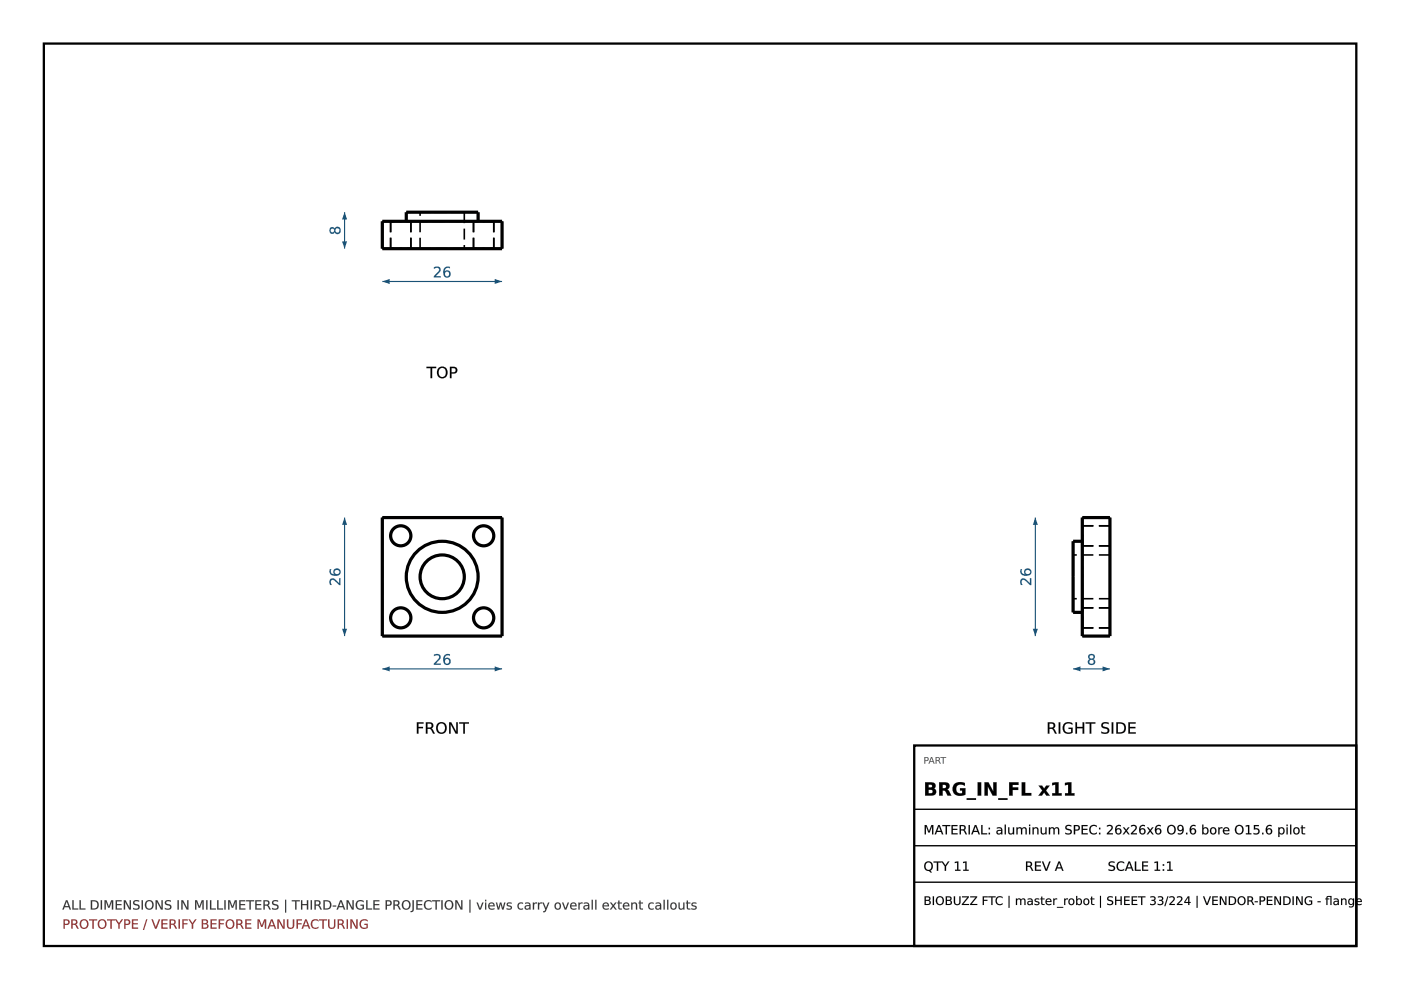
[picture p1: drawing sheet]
<svg xmlns="http://www.w3.org/2000/svg" width="297mm" height="210mm" viewBox="0 0 297 210" stroke-linecap="round" stroke-linejoin="round" font-family="sans-serif">
<path d="M9.3 9.2h278.3v191.4h-278.3z" fill="none" stroke="#000" stroke-width=".49"/>
<g fill="none" stroke="#000" stroke-width=".68" stroke-linecap="butt">
<path d="M81.1 109.7h25.3v25.2h-25.3z"/>
<circle cx="85" cy="113.6" r="2.14"/>
<circle cx="102.6" cy="113.6" r="2.14"/>
<circle cx="85" cy="131" r="2.14"/>
<circle cx="93.8" cy="122.3" r="4.7"/>
<circle cx="93.8" cy="122.3" r="7.6"/>
<circle cx="102.6" cy="131" r="2.14"/>
</g>
<g fill="none" stroke="#000" stroke-width=".34" stroke-dasharray="2.3 1.2" stroke-linecap="butt">
<path d="M81.1 109.7v25.2M81.1 109.7h25.3M106.4 109.7v25.2M81.1 134.9h25.3"/>
<circle cx="85" cy="113.6" r="2.14"/>
<circle cx="102.6" cy="113.6" r="2.14"/>
<circle cx="85" cy="131" r="2.14"/>
<circle cx="93.8" cy="122.3" r="4.7"/>
<circle cx="93.8" cy="122.3" r="7.6"/>
<circle cx="102.6" cy="131" r="2.14"/>
</g>
<path d="M81.1 141.8h25.3" fill="none" stroke="#1a5276" stroke-width=".24"/>
<g fill="#1a5276">
<path d="M81.1 141.8l1.5-.5v1.1z"/>
<path d="M104.9 141.3l1.5 .5-1.5 .6z"/>
<path d="M92 138.8a.8 .8 0 0 1 1-.1 .8 .8 0 0 1 .3 1l-.9 1h1v.3h-1.4v-.3l.5-.5a.97 .97 0 0 0 .5-1.2l-.5-.1-.5 .2zM94.3 140.2a.51 .51 0 0 0 1 0 .51 .51 0 0 0-1 0zM94.2 139l.7-.3h.5v.3a.72 .72 0 0 0-.8 0 .72 .72 0 0 0-.3 .7 .75 .75 0 0 1 1.1 .2 .75 .75 0 0 1-.3 1.1 .75 .75 0 0 1-1-.5l-.1-1z"/>
<path d="M92 138.8a.81 .81 0 0 1 1.1 0 .81 .81 0 0 1 .1 1.1l-.8 .8h1.1v.3h-1.5a.6 .6 0 0 1 .5-.8 .96 .96 0 0 0 .5-1.2l-.5-.1-.5 .2zM92 138.8v.3a.57 .57 0 0 1 .9-.2 .57 .57 0 0 1 0 .9l-.9 .9v.3h1.4v-.3h-1.1l.9-.9a.73 .73 0 0 0 0-1 .73 .73 0 0 0-1 0zM94.3 140.2a.5 .5 0 0 0 1 0 .5 .5 0 0 0-1 0zM94.2 140.2a.55 .55 0 0 1 1.1 0 .55 .55 0 0 1-1.1 0zM94.2 139a1.03 1.03 0 0 1 1.2-.3v.3a.7 .7 0 0 0-.8 0 .7 .7 0 0 0-.3 .7 .77 .77 0 0 1 1.1 .2 .77 .77 0 0 1-.3 1.1 .77 .77 0 0 1-1-.5l-.1-1zM94.2 139a1.27 1.27 0 0 0 .6 2 .74 .74 0 0 0 .7-1.1 .74 .74 0 0 0-1.2-.1 .73 .73 0 0 1 .3-.8 .73 .73 0 0 1 .8 0v-.3h-.5z"/>
</g>
<path d="M73.1 109.7v25.2" fill="none" stroke="#1a5276" stroke-width=".24"/>
<g fill="#1a5276">
<path d="M73.1 109.7l.5 1.6h-1.1z"/>
<path d="M72.5 133.3h1.1l-.5 1.6z"/>
<path d="M70 122.8a.97 .97 0 0 1 1.5 .5l.4 .4v-1.1h.3v1.4h-.3l-.5-.4a.99 .99 0 0 0-1.2-.5l-.1 .4 .2 .5h-.3l-.1-.6zM70.9 121.3a.51 .51 0 0 0 1 0 .51 .51 0 0 0-1 0zM69.9 120.7h.3a.71 .71 0 0 0 0 .8 .71 .71 0 0 0 .7 .3 .75 .75 0 0 1 .2-1.1 .75 .75 0 0 1 1.1 .3 .75 .75 0 0 1-.5 1 1.21 1.21 0 0 1-1.8-1z"/>
<path d="M70 122.8a1.2 1.2 0 0 1 1.7 .6l.2 .3v-1.1h.3v1.4a.61 .61 0 0 1-.8-.4 .98 .98 0 0 0-1.2-.5l-.1 .3 .2 .6a.63 .63 0 0 1-.5-.4 .63 .63 0 0 1 .1-.6zM70 122.8l-.1 .9 .1 .3h.3a.57 .57 0 0 1-.1-.8 .57 .57 0 0 1 .8 0l.9 .8h.3v-1.4h-.3v1.1l-1.1-1h-.5zM70.9 121.3a.5 .5 0 0 0 1 0 .5 .5 0 0 0-1 0zM70.9 121.3a.52 .52 0 0 1 1 0 .52 .52 0 0 1-1 0zM69.9 120.7h.3a.69 .69 0 0 0 0 .8 .69 .69 0 0 0 .7 .3 .68 .68 0 0 1 .1-1.2 .8 .8 0 0 1 1.2 .5 .8 .8 0 0 1-.8 1 1.08 1.08 0 0 1-1.2-.2 1.08 1.08 0 0 1-.3-1.2zM69.9 120.7h.1a1.04 1.04 0 0 0 .2 1.2 1.04 1.04 0 0 0 1.2 .1 .75 .75 0 0 0 .8-.8 .75 .75 0 0 0-.9-.6 .75 .75 0 0 0-.5 1.1l.2 .1a.72 .72 0 0 1-.8-.3 .72 .72 0 0 1 0-.8z"/>
</g>
<g fill="#000">
<path d="M88.4 153.1h1.4v.3h-1.1v.7h1v.3h-1v1.1h-.3zM90.3 153.1h.7a.67 .67 0 0 1 .8 .5 .67 .67 0 0 1-.3 .8l.7 1.1h-.4l-.4-.8-.4-.2h-.4v1h-.3zM90.6 153.4v.9h.4a.43 .43 0 0 0 .5-.5 .43 .43 0 0 0-.5-.4zM93 153.6a.95 .95 0 0 0-.1 1.2 .95 .95 0 0 0 1.1 .4 .96 .96 0 0 0 .4-1.2 .96 .96 0 0 0-1.2-.5zM92.4 154.3a1.2 1.2 0 0 1 2.4 0 1.2 1.2 0 0 1-2.4 0zM95.2 153.1h.5l1 2.1v-2.1h.4v2.4h-.5l-1.1-2v2h-.3zM97.4 153.1h2v.3h-.8v2.1h-.4v-2.1h-.8z"/>
<path d="M88.4 153.1h1.4v.3h-1.1v.7h1v.3h-1v1.2h-.3zM88.4 153.1v2.4h.3v-1.1h1v-.3h-1v-.7h1.1v-.3zM90.3 153.1h.7a.69 .69 0 0 1 .9 .5 .69 .69 0 0 1-.4 .8l.3 .3 .4 .9h-.4l-.5-1-.7-.1v1.1h-.3zM90.3 153.1v2.4h.3v-1l.7 .1 .5 .9h.4l-.5-.8-.3-.3a.65 .65 0 0 0 .4-.8 .65 .65 0 0 0-.8-.4zM90.6 153.4v.9l.4-.1a.41 .41 0 0 0 .5-.4 .41 .41 0 0 0-.5-.4zM90.6 153.4a.72 .72 0 0 1 .9 .2v.2a.42 .42 0 0 1-.5 .5h-.4zM93 153.6a.93 .93 0 0 0-.1 1.2 .93 .93 0 0 0 1.1 .4 .95 .95 0 0 0 .3-1.2 .95 .95 0 0 0-1.1-.5zM93 153.6a.85 .85 0 0 1 1.1-.1 .85 .85 0 0 1 .3 1.1 .79 .79 0 0 1-1 .7 .79 .79 0 0 1-.6-1zM92.4 154.3a1.22 1.22 0 0 1 2.4 0 1.22 1.22 0 0 1-2.4 0zM92.4 154.3a1.2 1.2 0 0 0 2.4 0 1.2 1.2 0 0 0-2.4 0zM95.2 153.1h.5l1 2.1v-2.1h.4v2.5h-.5l-1.1-2.1 .1 2.1h-.4zM95.2 153.1v2.4h.3l.1-2 1 2h.5v-2.4h-.4v2.1l-1-2.1zM97.4 153.1h2v.3h-.8v2.2h-.4v-2.2h-.8zM97.4 153.1v.3h.8v2.1h.4l-.1-2.1h.9v-.3z"/>
</g>
<path d="M81.1 46.9h25.3v5.8h-25.3zM86.1 46.9v-1.9h15.3v1.9" fill="none" stroke="#000" stroke-width=".68" stroke-linecap="butt"/>
<g fill="none" stroke="#000" stroke-width=".34" stroke-dasharray="2.3 1.2" stroke-linecap="butt">
<path d="M81.1 46.9v5.8M81.1 46.9h25.3M81.1 52.7h25.3M82.8 46.9h4.3M82.8 52.7h4.3M82.8 52.7v-5.8M86.1 46.9h15.3M87.1 46.9h-4.3M87.1 52.7h-4.3M87.1 46.9v5.8M89.1 52.7h9.3M89.1 45h9.3"/>
<path d="M89.1 52.7v-7.7M98.4 52.7h-9.3M98.4 45h-9.3M98.4 45v7.7M100.4 46.9h4.3M100.4 52.7h4.3M100.4 52.7v-5.8M101.4 46.9h-15.3M101.4 45h-15.3M104.7 46.9h-4.3M104.7 52.7h-4.3M104.7 46.9v5.8"/>
<path d="M106.4 46.9v5.8"/>
</g>
<path d="M81.1 59.7h25.3" fill="none" stroke="#1a5276" stroke-width=".24"/>
<g fill="#1a5276">
<path d="M81.1 59.7l1.5-.5v1z"/>
<path d="M104.9 59.2l1.5 .5-1.5 .5z"/>
<path d="M92 56.7a.8 .8 0 0 1 1-.1 .8 .8 0 0 1 .3 1l-.9 1h1v.2h-1.4v-.2l.5-.5a.97 .97 0 0 0 .5-1.2l-.5-.1-.5 .2zM94.3 58.1a.51 .51 0 0 0 1 0 .51 .51 0 0 0-1 0zM94.2 56.8l.7-.3 .5 .1v.3a.72 .72 0 0 0-.8 0 .72 .72 0 0 0-.3 .7 .75 .75 0 0 1 1.1 .1 .75 .75 0 0 1-.3 1.1 .75 .75 0 0 1-1-.5l-.1-.9z"/>
<path d="M92 56.7a.81 .81 0 0 1 1.1-.1 .81 .81 0 0 1 .1 1.1l-.8 .9 1.1-.1v.3h-1.5a.6 .6 0 0 1 .5-.7 .96 .96 0 0 0 .5-1.2l-.5-.1-.5 .2zM92 56.7v.3a.57 .57 0 0 1 .9-.2 .57 .57 0 0 1 0 .9l-.9 .9v.2h1.4v-.2h-1.1l.9-.9a.73 .73 0 0 0 0-1 .73 .73 0 0 0-1-.1zM94.3 58.1a.5 .5 0 0 0 1 0 .5 .5 0 0 0-1 0zM94.2 58.1a.55 .55 0 0 1 1.1 0 .55 .55 0 0 1-1.1 0zM94.2 56.8a1.03 1.03 0 0 1 1.2-.2v.3a.7 .7 0 0 0-.8 0 .7 .7 0 0 0-.3 .7 .77 .77 0 0 1 1.1 .1 .77 .77 0 0 1-.3 1.1 .77 .77 0 0 1-1-.5l-.1-.9zM94.2 56.8a1.27 1.27 0 0 0 .6 2 .74 .74 0 0 0 .7-1 .74 .74 0 0 0-1.2-.2 .73 .73 0 0 1 .3-.7 .73 .73 0 0 1 .8 0v-.3l-.5-.1z"/>
</g>
<path d="M73.1 45v7.7" fill="none" stroke="#1a5276" stroke-width=".24"/>
<g fill="#1a5276">
<path d="M73.1 45l.5 1.5h-1.1z"/>
<path d="M72.5 51.2h1.1l-.5 1.5z"/>
<path d="M71.1 48.9a.46 .46 0 0 0 .9 0 .46 .46 0 0 0-.9 0zM70 48.3l.6-.1 .4 .4a.7 .7 0 0 1 1-.4 .7 .7 0 0 1 .1 1.1 .63 .63 0 0 1-.6 .3 .63 .63 0 0 1-.5-.4 .63 .63 0 0 1-1 .2 .63 .63 0 0 1-.1-.9zM70.1 48.9a.41 .41 0 0 0 .8 0 .41 .41 0 0 0-.8 0z"/>
<path d="M71.1 48.9a.45 .45 0 0 0 .9 0 .45 .45 0 0 0-.9 0zM71.1 48.9a.48 .48 0 0 1 .9 0 .48 .48 0 0 1-.9 0zM70 48.3a.54 .54 0 0 1 .6-.2 .54 .54 0 0 1 .4 .5 .63 .63 0 0 1 .5-.5 .63 .63 0 0 1 .7 .3 .72 .72 0 0 1-.2 1.1 .72 .72 0 0 1-1.1-.3h.1a.56 .56 0 0 1-.6 .4 .56 .56 0 0 1-.5-.5zM70 48.3a.65 .65 0 0 0-.1 1 .65 .65 0 0 0 1 0v-.1a.66 .66 0 0 0 1.1 .2 .66 .66 0 0 0 0-1.1 .66 .66 0 0 0-1.1 .3l-.3-.4zM70.1 48.9a.4 .4 0 0 0 .8 0 .4 .4 0 0 0-.8 0zM70.1 48.9a.42 .42 0 0 1 .8 0 .42 .42 0 0 1-.8 0z"/>
</g>
<g fill="#000">
<path d="M90.4 77.8h2.1v.2h-.9v2.2h-.3v-2.2h-.9zM93.2 78.3a.95 .95 0 0 0-.1 1.1 .95 .95 0 0 0 1.1 .4 .96 .96 0 0 0 .3-1.2 .96 .96 0 0 0-1.1-.5zM92.6 78.9a1.2 1.2 0 0 1 2.4 0 1.2 1.2 0 0 1-2.4 0zM95.7 78v.9h.4a.45 .45 0 0 0 .5-.4 .45 .45 0 0 0-.5-.5zM95.4 77.8h.7a.72 .72 0 0 1 .9 .7 .72 .72 0 0 1-.9 .7h-.4v1h-.3z"/>
<path d="M90.4 77.8h2.1v.3l-.9-.1v2.2h-.3v-2.2l-.9 .1zM90.4 77.8v.2h.9v2.2h.3v-2.2h.9v-.2zM93.2 78.3a.93 .93 0 0 0-.1 1.1 .93 .93 0 0 0 1.1 .4 .95 .95 0 0 0 .3-1.2 .95 .95 0 0 0-1.1-.5zM93.2 78.2a.85 .85 0 0 1 1.1 0 .85 .85 0 0 1 .2 1.1 .79 .79 0 0 1-.9 .7 .79 .79 0 0 1-.6-1zM92.5 78.9a1.25 1.25 0 0 1 2.5 0 1.25 1.25 0 0 1-2.5 0zM92.6 78.9a1.2 1.2 0 0 0 2.4 0 1.2 1.2 0 0 0-2.4 0zM95.7 78v.9h.4a.43 .43 0 0 0 .5-.4 .43 .43 0 0 0-.5-.4zM95.7 78h.4a.47 .47 0 0 1 .5 .5 .47 .47 0 0 1-.5 .5h-.4zM95.4 77.8h.7a.74 .74 0 0 1 .9 .7 .74 .74 0 0 1-.9 .7h-.4v1h-.3zM95.4 77.8v2.4h.3v-1a.85 .85 0 0 0 1.2-.9l-.3-.4z"/>
</g>
<path d="M229.5 114.8h-2v15h2M229.5 109.7h5.8v25.2h-5.8z" fill="none" stroke="#000" stroke-width=".68" stroke-linecap="butt"/>
<g fill="none" stroke="#000" stroke-width=".34" stroke-dasharray="2.3 1.2" stroke-linecap="butt">
<path d="M227.5 114.8v15M227.5 117.7v4.6M229.5 109.7v25.2M229.5 109.7h5.8M229.5 113.6v2.1M229.5 115.7v-4.2M229.5 111.5v2.1M229.5 114.8v15M235.3 109.7v25.2M235.3 113.6v2.1M235.3 115.7v-4.2M235.3 111.5v2.1"/>
<path d="M235.3 117.7v4.6M235.3 115.7h-5.8M235.3 111.5h-5.8M235.3 117.7h-7.8M227.5 122.3v4.6M227.5 126.9v-9.2M229.5 134.9h5.8M229.5 131v2.1M229.5 133.1v-4.2M229.5 128.9v2.1M229.5 122.3v-7.5M229.5 129.8v-7.5"/>
<path d="M235.3 131v2.1M235.3 133.1v-4.2M235.3 128.9v2.1M235.3 122.3v4.6M235.3 126.9v-9.2M235.3 133.1h-5.8M235.3 128.9h-5.8M235.3 126.9h-7.8"/>
</g>
<path d="M227.5 141.8h7.8" fill="none" stroke="#1a5276" stroke-width=".24"/>
<g fill="#1a5276">
<path d="M227.5 141.8l1.6-.5v1.1z"/>
<path d="M233.8 141.3l1.5 .5-1.5 .6z"/>
<path d="M231 140.3a.46 .46 0 0 0 .9 0 .46 .46 0 0 0-.9 0zM230.9 138.8a.7 .7 0 0 1 .9-.1 .7 .7 0 0 1 .2 .9l-.3 .2a.7 .7 0 0 1 .4 1 .7 .7 0 0 1-1.1 .1 .62 .62 0 0 1-.4-.6 .62 .62 0 0 1 .5-.5l-.4-.4zM231 139.3a.41 .41 0 0 0 .8 0 .41 .41 0 0 0-.8 0z"/>
<path d="M231 140.3a.45 .45 0 0 0 .9 0 .45 .45 0 0 0-.9 0zM231 140.3a.48 .48 0 0 1 .9 0 .48 .48 0 0 1-.9 0zM230.9 138.8a.71 .71 0 0 1 .9-.1 .71 .71 0 0 1 .3 .9l-.4 .2a.63 .63 0 0 1 .5 .6 .63 .63 0 0 1-.5 .6 .69 .69 0 0 1-1-.3 .69 .69 0 0 1 .4-1v.1a.53 .53 0 0 1-.4-.4 .53 .53 0 0 1 .2-.6zM230.9 138.8a.54 .54 0 0 0 .2 1 .66 .66 0 0 0-.4 .9 .66 .66 0 0 0 1 .3 .63 .63 0 0 0 .5-.6 .63 .63 0 0 0-.5-.7 .59 .59 0 0 0 .4-.8 .59 .59 0 0 0-.9-.2zM231 139.3a.4 .4 0 0 0 .8 0 .4 .4 0 0 0-.8 0zM231 139.3a.43 .43 0 0 1 .8 0 .43 .43 0 0 1-.8 0z"/>
</g>
<path d="M219.5 109.7v25.2" fill="none" stroke="#1a5276" stroke-width=".24"/>
<g fill="#1a5276">
<path d="M219.5 109.7l.5 1.6h-1z"/>
<path d="M219 133.3h1l-.5 1.6z"/>
<path d="M216.5 122.8a.97 .97 0 0 1 1.4 .5l.5 .4v-1.1h.2v1.4h-.2l-.5-.4a.99 .99 0 0 0-1.2-.5l-.1 .4 .2 .5h-.3l-.2-.6zM217.4 121.3a.51 .51 0 0 0 1 0 .51 .51 0 0 0-1 0zM216.4 120.7h.3a.71 .71 0 0 0 0 .8 .71 .71 0 0 0 .7 .3 .75 .75 0 0 1 .1-1.1 .75 .75 0 0 1 1.1 .3 .75 .75 0 0 1-.5 1 1.21 1.21 0 0 1-1.8-1z"/>
<path d="M216.5 122.8a1.2 1.2 0 0 1 1.6 .6l.3 .3v-1.1h.2v1.4a.61 .61 0 0 1-.7-.4 .98 .98 0 0 0-1.2-.5l-.1 .3 .2 .6a.63 .63 0 0 1-.6-.4 .63 .63 0 0 1 .2-.6zM216.5 122.8l-.1 .9 .1 .3h.3a.57 .57 0 0 1-.2-.8 .57 .57 0 0 1 .9 0l.9 .8h.2v-1.4h-.2v1.1l-1.2-1h-.4zM217.4 121.3a.5 .5 0 0 0 1 0 .5 .5 0 0 0-1 0zM217.4 121.3a.52 .52 0 0 1 1 0 .52 .52 0 0 1-1 0zM216.4 120.7h.3a.69 .69 0 0 0 0 .8 .69 .69 0 0 0 .7 .3 .68 .68 0 0 1 .1-1.2 .8 .8 0 0 1 1.2 .5 .8 .8 0 0 1-.8 1 1.08 1.08 0 0 1-1.3-.2 1.08 1.08 0 0 1-.2-1.2zM216.4 120.7a1.04 1.04 0 0 0 .2 1.2 1.04 1.04 0 0 0 1.2 .1 .75 .75 0 0 0 .9-.8 .75 .75 0 0 0-1-.6 .75 .75 0 0 0-.4 1.1l.2 .1a.72 .72 0 0 1-.8-.3 .72 .72 0 0 1 0-.8z"/>
</g>
<g fill="#000">
<path d="M222.2 153.1h.7a.67 .67 0 0 1 .8 .5 .67 .67 0 0 1-.4 .8l.7 1.1h-.3l-.4-.8-.5-.2h-.3v1h-.3zM222.5 153.4v.9h.4a.43 .43 0 0 0 .5-.5 .43 .43 0 0 0-.5-.4zM224.5 153.1h.3v2.4h-.3zM225.6 153.4a1.51 1.51 0 0 1 1.8-.1v.4a.99 .99 0 0 0-1.4-.1 .99 .99 0 0 0-.2 1.3 .99 .99 0 0 0 1.3 .3v-.6h-.5v-.3h.8v1a1.3 1.3 0 0 1-1.8-.1 1.3 1.3 0 0 1 0-1.8zM228 153.1h.3v1h1.2v-1h.4v2.4h-.4v-1.1h-1.2v1.1h-.3zM230.2 153.1h2v.3h-.8v2.1h-.4v-2.1h-.8zM233.7 153.3l1-.2 .3 .1v.3a.82 .82 0 0 0-1.2 .3l.1 .2a1.3 1.3 0 0 1 1.3 .9 1.1 1.1 0 0 1-1.7 .5v-.3a.74 .74 0 0 0 .8 .3 .74 .74 0 0 0 .5-.6l-.1-.2a1.34 1.34 0 0 1-1.2-.8zM235.7 153.1h.3v2.4h-.3zM237 153.4v1.9a1 1 0 0 0 1.4-1 1 1 0 0 0-1.4-.9zM236.7 153.1h.7a1.21 1.21 0 0 1 1.3 1.2 1.21 1.21 0 0 1-1.3 1.2h-.7zM239.2 153.1h1.6v.3h-1.2v.7h1.1v.3h-1.1v.9h1.2v.2h-1.6z"/>
<path d="M222.1 153.1h.8a.69 .69 0 0 1 .8 .5 .69 .69 0 0 1-.4 .8l.3 .3 .5 .9h-.4l-.6-1-.6-.1v1.1h-.4zM222.2 153.1v2.4h.3v-1l.7 .1 .5 .9h.3l-.4-.8-.3-.3a.65 .65 0 0 0 .4-.8 .65 .65 0 0 0-.8-.4zM222.5 153.4v.9l.4-.1a.41 .41 0 0 0 .5-.4 .41 .41 0 0 0-.5-.4zM222.5 153.4a.72 .72 0 0 1 .9 .2v.2a.42 .42 0 0 1-.5 .5h-.4zM224.5 153.1h.3v2.5h-.3zM224.5 153.1v2.4h.3v-2.4zM225.6 153.4a1.5 1.5 0 0 1 1.8-.1v.4a.98 .98 0 0 0-1.4-.1 .98 .98 0 0 0-.2 1.3 .98 .98 0 0 0 1.3 .3v-.6h-.6v-.3h.9v1a1.32 1.32 0 0 1-1.8-.1 1.32 1.32 0 0 1 0-1.8zM225.6 153.4a1.29 1.29 0 0 0 0 1.8 1.29 1.29 0 0 0 1.8 .1v-1h-.8v.3l.5-.1v.7a.99 .99 0 0 1-1.3-.3 .99 .99 0 0 1 .2-1.3 .99 .99 0 0 1 1.4 .1v-.4a1.57 1.57 0 0 0-1.8 .1zM228 153.1h.4v1h1.1v-1h.4v2.5h-.4v-1.2h-1.2l.1 1.2h-.4zM228 153.1v2.4h.3v-1.1h1.3l-.1 1.1h.4v-2.4h-.4l.1 1h-1.3v-1zM230.2 153.1h2v.3h-.8v2.2h-.4v-2.2h-.8zM230.2 153.1v.3h.9l-.1 2.1h.4v-2.1h.8v-.3zM233.7 153.3l.4-.2 .8 .1h.2v.4a.87 .87 0 0 0-1.3 .2l.1 .2 .6 .2a.76 .76 0 0 1 .7 .9 .76 .76 0 0 1-1.1 .5l-.6-.1v-.4a.72 .72 0 0 0 .8 .3 .72 .72 0 0 0 .5-.6l-.4-.3a.72 .72 0 0 1-.8-.4 .72 .72 0 0 1 .1-.8zM233.7 153.3a.64 .64 0 0 0-.1 .7 .64 .64 0 0 0 .6 .4 .5 .5 0 0 1 .7 .6 .5 .5 0 0 1-.8 .3l-.6-.2v.3a1.09 1.09 0 0 0 1.7-.5 .82 .82 0 0 0-.9-.7l-.3-.1a.44 .44 0 0 1-.1-.6 .44 .44 0 0 1 .6-.1l.6 .1-.1-.3h-.3zM235.7 153.1h.3v2.5h-.3zM235.7 153.1v2.4h.3v-2.4zM237 153.4v1.9a.98 .98 0 0 0 1.4-1 .98 .98 0 0 0-1.4-.9zM237 153.4a1.01 1.01 0 0 1 1.4 .9 1.01 1.01 0 0 1-1.4 1zM236.7 153.1a1.7 1.7 0 0 1 2 .7 1.21 1.21 0 0 1-.1 1.3 1.21 1.21 0 0 1-1.2 .5h-.7zM236.7 153.1v2.4h.7a1.19 1.19 0 0 0 1.3-1.2 1.19 1.19 0 0 0-1.3-1.1zM239.2 153.1h1.6v.3h-1.2v.7h1.1v.3h-1.1v.9h1.2v.3h-1.6zM239.2 153.1v2.4h1.6v-.2h-1.3v-.9h1.2v-.3h-1.2v-.7h1.3v-.3z"/>
</g>
<g fill="#333">
<path d="M14.1 191.1l-.3 1h.7zM14 190.9h.3l.8 1.9h-.3l-.2-.5h-.9l-.2 .5h-.3zM15.3 190.9h.3v1.7h1v.2h-1.3zM16.9 190.9h.2v1.7h1v.2h-1.2zM19.5 191.1v1.5a.82 .82 0 0 0 1.1-.7 .82 .82 0 0 0-1.1-.8zM19.3 190.9h.5a.99 .99 0 0 1 1.1 1 .99 .99 0 0 1-1.1 .9h-.5zM21.4 190.9h.2v1.9h-.2zM22.2 190.9h.4l.5 1.3 .5-1.3h.4v1.9h-.3v-1.7l-.5 1.4h-.3l-.5-1.4v1.7h-.2zM24.5 190.9h1.3v.2h-1v.6h.9v.2h-.9v.7h1v.2h-1.3zM26.3 190.9h.3l.9 1.6v-1.6h.3v1.9h-.4l-.9-1.6v1.6h-.2zM28.4 191l.8-.1h.3v.3a.51 .51 0 0 0-.6-.2 .51 .51 0 0 0-.3 .6 .96 .96 0 0 1 1 .9 1 1 0 0 1-1.4 .3v-.3a.64 .64 0 0 0 1.1-.3l-.1-.1a.97 .97 0 0 1-1-.9zM30 190.9h.3v1.9h-.3zM31.2 191.3a.78 .78 0 0 0-.1 .9 .78 .78 0 0 0 .9 .4 .76 .76 0 0 0 .3-1.1 .76 .76 0 0 0-1.1-.2zM30.7 191.8a.99 .99 0 0 1 1.9 0 .99 .99 0 0 1-1.9 0zM33 190.9h.4l.8 1.6v-1.6h.3v1.9h-.4l-.8-1.6v1.6h-.3zM35.1 191l.8-.1h.3v.3a.51 .51 0 0 0-.6-.2 .51 .51 0 0 0-.3 .6 .96 .96 0 0 1 1 .9 1 1 0 0 1-1.3 .3v-.3a.64 .64 0 0 0 1-.3v-.1a.97 .97 0 0 1-1-.9zM37.6 190.9h.3v1.9h-.3zM38.4 190.9h.4l.9 1.6v-1.6h.3v1.9h-.4l-.9-1.6v1.6h-.3zM41.4 190.9h.4l.5 1.3 .5-1.3h.4v1.9h-.3v-1.7l-.5 1.4h-.3l-.5-1.4v1.7h-.2zM43.7 190.9h.3v1.9h-.3zM44.5 190.9h.3v1.7h1v.2h-1.3zM46 190.9h.3v1.7h1v.2h-1.3zM47.6 190.9h.2v1.9h-.2zM48.4 190.9h.4l.5 1.3 .5-1.3h.4v1.9h-.3v-1.7l-.5 1.4h-.2l-.6-1.4v1.7h-.2zM50.7 190.9h1.3v.2h-1v.6h1v.2h-1v.7h1v.2h-1.3zM52.2 190.9h1.7v.2h-.7v1.7h-.3v-1.7h-.7zM54.1 190.9h1.3v.2h-1v.6h.9v.2h-.9v.7h1v.2h-1.3zM55.9 190.9h.6a.55 .55 0 0 1 .6 .3 .55 .55 0 0 1-.3 .7l.6 .9h-.3l-.3-.6-.4-.2h-.3v.8h-.2zM56.1 191.1v.7h.4a.35 .35 0 0 0 .4-.4 .35 .35 0 0 0-.4-.3zM57.9 191l.8-.1h.3v.3a.51 .51 0 0 0-.7-.2 .51 .51 0 0 0-.3 .6 .96 .96 0 0 1 1 .9 1 1 0 0 1-1.3 .3v-.3a.64 .64 0 0 0 1.1-.3l-.1-.1a.97 .97 0 0 1-1-.9zM60.4 190.8h.3v2.7h-.3zM61.9 190.9h1.7v.2h-.7v1.7h-.3v-1.7h-.7zM63.8 190.9h.3v.8h1v-.8h.2v1.9h-.2v-.9h-1v.9h-.3zM65.9 190.9h.2v1.9h-.2zM66.7 190.9h.6a.55 .55 0 0 1 .6 .3 .55 .55 0 0 1-.3 .7l.6 .9h-.3l-.3-.6-.4-.2h-.2v.8h-.3zM67 191.1v.7h.3a.35 .35 0 0 0 .4-.4 .35 .35 0 0 0-.4-.3zM68.9 191.1v1.5a.82 .82 0 0 0 1.1-.7 .82 .82 0 0 0-1.1-.8zM68.6 190.9h.5a.99 .99 0 0 1 1.2 1 .99 .99 0 0 1-1.2 .9h-.5zM70.6 192h.7v.2h-.7zM72.3 191.1l-.4 1h.7zM72.1 190.9h.3l.8 1.9h-.3l-.2-.5h-.9l-.2 .5h-.2zM73.5 190.9h.3l.9 1.6v-1.6h.3v1.9h-.4l-.9-1.6v1.6h-.2zM75.7 191.1l.4-.2 .5-.1 .5 .2v.3a.81 .81 0 0 0-1.1-.1 .81 .81 0 0 0-.2 1.1 .81 .81 0 0 0 1.1 .3v-.6h-.5v-.2h.8v.9a1.07 1.07 0 0 1-1.5-.1 1.07 1.07 0 0 1 0-1.5zM77.6 190.9h.3v1.7h1v.2h-1.3zM79.2 190.9h1.2v.2h-1v.6h1v.2h-1v.7h1.1v.2h-1.3zM82 191.1v.7h.4a.37 .37 0 0 0 .4-.3 .37 .37 0 0 0-.4-.4zM81.8 190.9h.6a.6 .6 0 0 1 .7 .6 .6 .6 0 0 1-.7 .6h-.4v.7h-.2zM83.4 190.9h.6a.55 .55 0 0 1 .7 .3 .55 .55 0 0 1-.3 .7l.6 .9h-.3l-.4-.6-.3-.2h-.3v.8h-.3zM83.7 191.1v.7h.3a.35 .35 0 0 0 .4-.4 .35 .35 0 0 0-.4-.3zM85.7 191.3a.78 .78 0 0 0-.2 .9 .78 .78 0 0 0 1 .4 .76 .76 0 0 0 .2-1.1 .76 .76 0 0 0-1-.2zM85.1 191.8a1 1 0 0 1 2 0 1 1 0 0 1-2 0zM87.5 190.9h.2v2l-.2 .4-.4 .1v-.2l.3-.3zM88.3 190.9h1.2v.2h-1v.6h1v.2h-1v.7h1.1v.2h-1.3zM90.1 191.1l.5-.2 .4-.1 .5 .2v.3a.78 .78 0 0 0-1.1 0 .78 .78 0 0 0 0 1.1 .78 .78 0 0 0 1.1 0v.3a1.04 1.04 0 0 1-1.4-.2 1.04 1.04 0 0 1 0-1.4zM91.6 190.9h1.7v.2h-.7v1.7h-.3v-1.7h-.7zM93.6 190.9h.2v1.9h-.2zM94.7 191.3a.78 .78 0 0 0-.1 .9 .78 .78 0 0 0 .9 .4 .76 .76 0 0 0 .3-1.1 .76 .76 0 0 0-1.1-.2zM94.2 191.8a1 1 0 0 1 2 0 1 1 0 0 1-2 0zM96.5 190.9h.4l.9 1.6v-1.6h.2v1.9h-.3l-.9-1.6v1.6h-.3zM99.5 190.8h.3v2.7h-.3zM101 191.4h.3l.5 1.2 .4-1.2h.3l-.6 1.4h-.3zM102.8 191.4h.3v1.4h-.3zM102.8 190.8h.3v.3h-.3zM103.7 191.5a.69 .69 0 0 1 .8-.1 .69 .69 0 0 1 .4 .8h-1.1a.67 .67 0 0 0 1 .3v.3a.84 .84 0 0 1-1.1-.1 .84 .84 0 0 1 0-1.2zM103.9 191.7l-.1 .3h.8l-.2-.4zM105.1 191.4h.3l.3 1.1 .3-1.1h.3l.3 1.1 .3-1.1h.2l-.3 1.4h-.3l-.4-1.2-.3 1.2h-.3zM107.6 191.4h.8l.1 .2a.41 .41 0 0 0-.5-.1 .41 .41 0 0 0-.3 .4 .61 .61 0 0 1 .6 .2 .61 .61 0 0 1 .1 .7h-.8h-.2v-.3a.53 .53 0 0 0 .9-.1l-.1-.1a.6 .6 0 0 1-.6-.2 .6 .6 0 0 1 0-.7zM109.9 191.5l.7-.2 .3 .1v.3a.58 .58 0 0 0-.8 0 .58 .58 0 0 0 0 .8 .58 .58 0 0 0 .8 .1v.2a.8 .8 0 0 1-1.1-.2 .8 .8 0 0 1 .1-1.1zM111.6 192.2l-.1 .1a.36 .36 0 0 0 .3 .4 .36 .36 0 0 0 .4-.3v-.3zM111.3 191.4a.73 .73 0 0 1 1.2 .6v.8h-.3v-.2a.53 .53 0 0 1-.6 .3 .53 .53 0 0 1-.4-.6 .53 .53 0 0 1 .7-.4h.3a.53 .53 0 0 0-.3-.4 .53 .53 0 0 0-.6 .2zM113 191.4h.2v.2l.2-.2 .5-.1v.3a.44 .44 0 0 0-.5 0 .44 .44 0 0 0-.2 .5v.7h-.2zM114.1 191.4h.2v.2l.2-.2 .4-.1v.3a.44 .44 0 0 0-.4 0 .44 .44 0 0 0-.2 .5v.7h-.2zM115 191.4h.3l.4 1.1 .5-1.1h.3l-.8 1.8-.2 .2h-.4v-.2h.4l.1-.4zM117.9 191.7a.5 .5 0 0 0 0 .7 .5 .5 0 0 0 .7 0 .51 .51 0 0 0 0-.6 .51 .51 0 0 0-.7-.1zM117.5 192.1a.75 .75 0 0 1 1.5 0 .75 .75 0 0 1-1.5 0zM119.2 191.4h.2l.5 1.2 .5-1.2h.2l-.5 1.4h-.4zM121.1 191.5a.69 .69 0 0 1 .8-.1 .69 .69 0 0 1 .3 .8h-1.1a.67 .67 0 0 0 1.1 .3v.3a.84 .84 0 0 1-1.1-.1 .84 .84 0 0 1 0-1.2zM121.3 191.7l-.2 .3h.9l-.2-.4zM122.6 191.4h.3v.2l.2-.2 .4-.1v.3a.44 .44 0 0 0-.4 0 .44 .44 0 0 0-.2 .5v.7h-.3zM124 192.2v.1a.36 .36 0 0 0 .2 .4 .36 .36 0 0 0 .5-.3v-.3zM123.8 191.4a.73 .73 0 0 1 1.1 .6v.8h-.2v-.2a.53 .53 0 0 1-.7 .3 .53 .53 0 0 1-.3-.6 .53 .53 0 0 1 .7-.4h.3a.53 .53 0 0 0-.4-.4 .53 .53 0 0 0-.5 .2zM125.4 190.8h.3v2h-.3zM126.2 190.8h.3v2h-.3zM127.9 191.5a.69 .69 0 0 1 .9-.1 .69 .69 0 0 1 .3 .8h-1.1a.67 .67 0 0 0 1.1 .3v.3a.84 .84 0 0 1-1.2-.1 .84 .84 0 0 1 0-1.2zM128.1 191.7l-.1 .3h.9l-.3-.4zM129.3 191.4h.3l.4 .5 .4-.5h.3l-.5 .7 .5 .7h-.2l-.5-.5-.4 .5h-.3l.6-.7zM131.1 190.9h.2v.5h.5v.2h-.5v.9l.5 .1v.2h-.5l-.2-.2v-1h-.2v-.2h.2zM132.3 191.5a.69 .69 0 0 1 .8-.1 .69 .69 0 0 1 .3 .8h-1.1a.67 .67 0 0 0 1.1 .3v.3a.84 .84 0 0 1-1.1-.1 .84 .84 0 0 1 0-1.2zM132.5 191.7l-.2 .3h.9l-.2-.4zM133.8 191.4h.3v.2a.54 .54 0 0 1 .6-.2 .54 .54 0 0 1 .4 .6v.8h-.3v-.8a.39 .39 0 0 0-.4-.5 .39 .39 0 0 0-.3 .5v.8h-.3zM135.6 190.9h.2v.5h.5v.2h-.5v.9l.5 .1v.2h-.5l-.2-.2v-1h-.2v-.2h.2zM137.6 191.5l.7-.2 .3 .1v.3a.58 .58 0 0 0-.8 0 .58 .58 0 0 0 0 .8 .58 .58 0 0 0 .8 .1v.2a.8 .8 0 0 1-1.1-.2 .8 .8 0 0 1 .1-1.1zM139.3 192.2l-.1 .1a.36 .36 0 0 0 .3 .4 .36 .36 0 0 0 .4-.3v-.3zM139 191.4a.73 .73 0 0 1 1.2 .6v.8h-.3v-.2a.53 .53 0 0 1-.6 .3 .53 .53 0 0 1-.4-.6 .53 .53 0 0 1 .7-.4h.3a.53 .53 0 0 0-.3-.4 .53 .53 0 0 0-.6 .2zM140.7 190.8h.2v2h-.2zM141.5 190.8h.2v2h-.2zM142.5 191.7a.5 .5 0 0 0-.1 .7 .5 .5 0 0 0 .8 0 .51 .51 0 0 0-.1-.6 .51 .51 0 0 0-.6-.1zM142 192.1a.75 .75 0 0 1 1.5 0 .75 .75 0 0 1-1.5 0zM143.9 191.4h.2v.9a.39 .39 0 0 0 .4 .4 .39 .39 0 0 0 .4-.5v-.8h.2v1.4h-.2v-.2a.54 .54 0 0 1-.7 .3 .54 .54 0 0 1-.3-.6zM145.6 190.9h.3v.5h.5v.2h-.5v.9l.5 .1v.2h-.5l-.3-.2v-1h-.2v-.2h.2zM146.7 191.4h.8l.1 .2a.41 .41 0 0 0-.4-.1 .41 .41 0 0 0-.3 .4 .61 .61 0 0 1 .6 .2 .61 .61 0 0 1 .1 .7h-.9h-.1v-.3a.53 .53 0 0 0 .9-.1l-.1-.1a.6 .6 0 0 1-.6-.2 .6 .6 0 0 1-.1-.7z"/>
<path d="M14.1 191.1l-.3 1h.7zM14.1 191.1l.4 1h-.7zM14 190.9h.3l.8 2h-.3l-.2-.6h-.9l-.2 .6h-.3zM14 190.9l-.8 1.9h.3l.2-.5h.9l.2 .5h.3l-.8-1.9zM15.3 190.9h.3v1.7h1v.3h-1.3zM15.3 190.9v1.9h1.3v-.2h-1v-1.7zM16.9 190.9h.2v1.7h1v.3h-1.2zM16.9 190.9v1.9h1.2v-.2h-1v-1.7zM19.5 191.1v1.5a.81 .81 0 0 0 1.1-.7 .81 .81 0 0 0-1.1-.8zM19.5 191.1a.83 .83 0 0 1 1.2 .8 .83 .83 0 0 1-1.2 .7zM19.2 190.9h.6a1.01 1.01 0 0 1 1.1 1 1.01 1.01 0 0 1-1.1 1h-.6zM19.3 190.9v1.9h.5a.98 .98 0 0 0 1.1-.9 .98 .98 0 0 0-1.1-1zM21.3 190.9h.3v2h-.3zM21.4 190.9v1.9h.2v-1.9zM22.2 190.9h.4l.5 1.3 .5-1.3h.4v2h-.3v-1.8l-.5 1.4h-.3l-.5-1.4v1.8h-.2zM22.2 190.9v1.9h.2v-1.7l.5 1.4h.3l.5-1.4v1.7h.3v-1.9h-.4l-.5 1.4-.5-1.4zM24.5 190.9h1.3v.2h-1v.6h1v.2h-1v.7h1v.3h-1.3zM24.5 190.9v1.9h1.3v-.2h-1v-.7h.9v-.2h-.9v-.6h1v-.2zM26.2 190.9h.4l.9 1.6v-1.6h.3v2h-.4l-.9-1.7v1.7h-.3zM26.3 190.9v1.9h.2v-1.6l.9 1.6h.4v-1.9h-.3v1.6l-.9-1.6zM28.4 191l.3-.2a.51 .51 0 0 1 .8 .4 .5 .5 0 0 0-.6-.2 .5 .5 0 0 0-.3 .6l.4 .1a.62 .62 0 0 1 .6 .8 .62 .62 0 0 1-.9 .4l-.5-.1v-.3a.63 .63 0 0 0 1.1-.3l-.4-.2a.59 .59 0 0 1-.6-.3 .59 .59 0 0 1 .1-.7zM28.4 191a.53 .53 0 0 0-.1 .6 .53 .53 0 0 0 .5 .3 .42 .42 0 0 1 .5 .5 .42 .42 0 0 1-.6 .3l-.5-.2v.2a.83 .83 0 0 0 .9 .1 .83 .83 0 0 0 .5-.7l-.3-.3-.7-.2a.52 .52 0 0 1 .3-.6 .52 .52 0 0 1 .6 .2v-.3h-.3zM30 190.9h.3v2h-.3zM30 190.9v1.9h.3v-1.9zM31.2 191.3a.77 .77 0 0 0-.1 .9 .77 .77 0 0 0 .9 .4 .75 .75 0 0 0 .2-1.1 .75 .75 0 0 0-1-.2zM31.2 191.3a.78 .78 0 0 1 1.1 .4 .78 .78 0 0 1-.7 1 .85 .85 0 0 1-.4-1.4zM30.6 191.8a1.05 1.05 0 0 1 2.1 0 1.05 1.05 0 0 1-2.1 0zM30.7 191.8a.98 .98 0 0 0 1.9 0 .98 .98 0 0 0-1.9 0zM33 190.9h.4l.8 1.6v-1.6h.3v2h-.4l-.8-1.7v1.7h-.3zM33 190.9v1.9h.3v-1.6l.8 1.6h.4v-1.9h-.3v1.6l-.8-1.6zM35.1 191l.3-.2a.51 .51 0 0 1 .8 .4 .5 .5 0 0 0-.6-.2 .5 .5 0 0 0-.3 .6l.5 .1a.62 .62 0 0 1 .5 .8 .62 .62 0 0 1-.9 .4l-.5-.1v-.3a.63 .63 0 0 0 1.1-.3l-.3-.2a.59 .59 0 0 1-.7-.3 .59 .59 0 0 1 .1-.7zM35.1 191a.53 .53 0 0 0-.1 .6 .53 .53 0 0 0 .5 .3 .42 .42 0 0 1 .6 .5 .42 .42 0 0 1-.7 .3l-.4-.2v.2a.83 .83 0 0 0 .8 .1 .83 .83 0 0 0 .5-.7l-.2-.3-.8-.2a.52 .52 0 0 1 .3-.6 .52 .52 0 0 1 .6 .2v-.3h-.3zM37.6 190.9h.3v2h-.3zM37.6 190.9v1.9h.3v-1.9zM38.4 190.9h.4l.9 1.6v-1.6h.3v2h-.4l-.9-1.7v1.7h-.3zM38.4 190.9v1.9h.3v-1.6l.9 1.6h.4v-1.9h-.3v1.6l-.9-1.6zM41.3 190.9h.5l.5 1.3 .5-1.3h.4v2h-.3v-1.8l-.5 1.4h-.3l-.5-1.4v1.8h-.3zM41.4 190.9v1.9h.2v-1.7l.5 1.4h.3l.5-1.4v1.7h.3v-1.9h-.4l-.5 1.4-.5-1.4zM43.7 190.9h.3v2h-.3zM43.7 190.9v1.9h.3v-1.9zM44.5 190.9h.3v1.7h1v.3h-1.3zM44.5 190.9v1.9h1.3v-.2h-1v-1.7zM46 190.9h.3v1.7h1v.3h-1.3zM46 190.9v1.9h1.3v-.2h-1v-1.7zM47.6 190.9h.3v2h-.3zM47.6 190.9v1.9h.2v-1.9zM48.4 190.9h.4l.5 1.3 .5-1.3h.4v2h-.3v-1.8l-.5 1.4h-.3l-.5-1.4 .1 1.8h-.3zM48.4 190.9v1.9h.2v-1.7l.6 1.4h.2l.5-1.4v1.7h.3v-1.9h-.4l-.5 1.4-.5-1.4zM50.7 190.9h1.3v.2h-1v.6h1v.2h-1v.7h1v.3h-1.3zM50.7 190.9v1.9h1.3v-.2h-1v-.7h1v-.2h-1v-.6h1v-.2zM52.2 190.9h1.7v.2h-.7v1.8h-.3v-1.8h-.7zM52.2 190.9v.2h.7v1.7h.3l-.1-1.7h.8v-.2zM54.1 190.9h1.3v.2h-1v.6h1v.2h-1v.7h1v.3h-1.3zM54.1 190.9v1.9h1.3v-.2h-1v-.7h.9v-.2h-.9v-.6h1v-.2zM55.8 190.9h.7a.57 .57 0 0 1 .6 .3 .57 .57 0 0 1-.3 .7l.6 1h-.3l-.4-.8-.6-.1v.9h-.3zM55.9 190.9v1.9h.2v-.8l.6 .1 .4 .7h.3l-.6-.9a.54 .54 0 0 0 .3-.6 .54 .54 0 0 0-.6-.4zM56.1 191.1v.7h.4a.34 .34 0 0 0 .3-.4 .34 .34 0 0 0-.3-.3zM56.1 191.1h.4a.37 .37 0 0 1 .4 .3 .37 .37 0 0 1-.4 .4h-.4zM57.8 191l.4-.2a.51 .51 0 0 1 .8 .4h-.1a.5 .5 0 0 0-.6-.2 .5 .5 0 0 0-.3 .6l.5 .1a.62 .62 0 0 1 .6 .8 .62 .62 0 0 1-.9 .4l-.5-.1v-.3a.63 .63 0 0 0 1.1-.3l-.4-.2a.59 .59 0 0 1-.7-.3 .59 .59 0 0 1 .1-.7zM57.9 191a.53 .53 0 0 0-.2 .6 .53 .53 0 0 0 .5 .3 .42 .42 0 0 1 .6 .5 .42 .42 0 0 1-.6 .3l-.5-.2v.2a.83 .83 0 0 0 .9 .1 .83 .83 0 0 0 .4-.7l-.2-.3-.8-.2a.52 .52 0 0 1 .3-.6 .52 .52 0 0 1 .7 .2v-.3h-.3zM60.4 190.8h.3v2.7h-.3zM60.4 190.8v2.7h.3v-2.7zM61.9 190.9h1.7v.2h-.7v1.8h-.3v-1.8h-.7zM61.9 190.9v.2h.7v1.7h.3l-.1-1.7h.8v-.2zM63.8 190.9h.3v.8h1v-.8h.3v2h-.3v-1h-1v1h-.3zM63.8 190.9v1.9h.3v-.9h1v.9h.2v-1.9h-.2v.8h-1v-.8zM65.9 190.9h.3v2h-.3zM65.9 190.9v1.9h.2v-1.9zM66.7 190.9h.6a.57 .57 0 0 1 .7 .3 .57 .57 0 0 1-.4 .7l.7 1h-.4l-.4-.8-.5-.1v.9h-.3zM66.7 190.9v1.9h.3l-.1-.8 .6 .1 .4 .7h.3l-.6-.9a.54 .54 0 0 0 .3-.6 .54 .54 0 0 0-.6-.4zM67 191.1v.7h.3a.34 .34 0 0 0 .4-.4 .34 .34 0 0 0-.4-.3zM66.9 191.1h.4a.37 .37 0 0 1 .4 .3 .37 .37 0 0 1-.4 .4h-.4zM68.9 191.1v1.5a.81 .81 0 0 0 1.1-.7 .81 .81 0 0 0-1.1-.8zM68.8 191.1a.83 .83 0 0 1 1.2 .8 .83 .83 0 0 1-1.2 .7zM68.6 190.9h.5a1.01 1.01 0 0 1 1.2 1 1.01 1.01 0 0 1-1.2 1h-.5zM68.6 190.9v1.9h.5a.98 .98 0 0 0 1.1-.9 .98 .98 0 0 0-1.1-1zM70.5 192h.8v.2h-.8zM70.6 192v.2h.7v-.2zM72.3 191.1l-.4 1h.7zM72.3 191.1l.4 1h-.8zM72.1 190.9h.3l.8 2h-.3l-.2-.6h-.9l-.1 .6h-.4zM72.1 190.9l-.7 1.9h.2l.2-.5h.9l.2 .5h.3l-.8-1.9zM73.5 190.9h.4l.8 1.6v-1.6h.3v2h-.4l-.9-1.7 .1 1.7h-.3zM73.5 190.9v1.9h.2l.1-1.6 .8 1.6h.4v-1.9h-.3v1.6l-.9-1.6zM75.7 191.1a1.24 1.24 0 0 1 1.4-.1v.3a.8 .8 0 0 0-1.1-.1 .8 .8 0 0 0-.2 1.1 .8 .8 0 0 0 1.1 .3v-.6h-.5v-.2h.8v.9a1.09 1.09 0 0 1-1.5-.1 1.09 1.09 0 0 1 0-1.5zM75.7 191.1a1.06 1.06 0 0 0 0 1.5 1.06 1.06 0 0 0 1.4 .1l.1-.9h-.8v.2h.5v.6a.82 .82 0 0 1-1.1-.3 .82 .82 0 0 1 .2-1.1 .82 .82 0 0 1 1.1 .1v-.3a1.29 1.29 0 0 0-1.4 .1zM77.6 190.9h.3v1.7h1v.3h-1.3zM77.6 190.9v1.9h1.3v-.2h-1v-1.7zM79.2 190.9h1.2v.2h-1v.6h1v.2h-1v.7h1.1v.3h-1.3zM79.2 190.9v1.9h1.3v-.2h-1.1v-.7h1v-.2h-1v-.6h1v-.2zM82 191.1v.7h.4a.36 .36 0 0 0 .4-.3 .36 .36 0 0 0-.4-.4zM82 191.1h.4a.38 .38 0 0 1 .4 .4 .38 .38 0 0 1-.4 .3h-.4zM81.8 190.9h.6a.61 .61 0 0 1 .7 .6 .61 .61 0 0 1-.7 .6h-.4v.8h-.2zM81.8 190.9v1.9h.2v-.8a.67 .67 0 0 0 .9-.1 .67 .67 0 0 0 0-.9zM83.4 190.9h.6a.57 .57 0 0 1 .7 .3 .57 .57 0 0 1-.3 .7l.6 1h-.3l-.5-.8-.5-.1v.9h-.3zM83.4 190.9v1.9h.3v-.8l.5 .1 .5 .7h.3l-.7-.9a.54 .54 0 0 0 .4-.6 .54 .54 0 0 0-.7-.4zM83.7 191.1v.7h.3a.34 .34 0 0 0 .4-.4 .34 .34 0 0 0-.4-.3zM83.7 191.1h.3a.37 .37 0 0 1 .4 .3 .37 .37 0 0 1-.4 .4h-.3zM85.7 191.3a.77 .77 0 0 0-.2 .9 .77 .77 0 0 0 1 .4 .75 .75 0 0 0 .2-1.1 .75 .75 0 0 0-1-.2zM85.6 191.3a.78 .78 0 0 1 1.2 .4 .78 .78 0 0 1-.7 1 .85 .85 0 0 1-.5-1.4zM85.1 191.8a1.01 1.01 0 0 1 2 0 1.01 1.01 0 0 1-2 0zM85.1 191.8a1 1 0 0 0 2 0 1 1 0 0 0-2 0zM87.4 190.9h.3v1.8a.56 .56 0 0 1-.7 .7v-.3l.4-.2zM87.5 190.9v2l-.2 .3h-.2v.2l.4-.1 .2-.4v-2zM88.3 190.9h1.2v.2h-1v.6h1v.2h-1v.7h1.1v.3h-1.3zM88.3 190.9v1.9h1.3v-.2h-1.1v-.7h1v-.2h-1v-.6h1v-.2zM90.1 191.1a1.11 1.11 0 0 1 1.4-.1v.3a.76 .76 0 0 0-1.1 0 .76 .76 0 0 0 0 1.1 .76 .76 0 0 0 1.1 0 .59 .59 0 0 1-.9 .5 1.1 1.1 0 0 1-.5-1.8zM90.2 191.1a1.03 1.03 0 0 0-.1 1.4 1.03 1.03 0 0 0 1.4 .2v-.3a.78 .78 0 0 1-1.1 0 .78 .78 0 0 1 0-1.1 .78 .78 0 0 1 1.1 0v-.3a1.14 1.14 0 0 0-1.3 .1zM91.6 190.9h1.7v.2h-.7v1.8h-.3v-1.8h-.7zM91.6 190.9v.2h.7v1.7h.3v-1.7h.7v-.2zM93.6 190.9h.3v2h-.3zM93.6 190.9v1.9h.2v-1.9zM94.7 191.3a.77 .77 0 0 0-.1 .9 .77 .77 0 0 0 .9 .4 .75 .75 0 0 0 .3-1.1 .75 .75 0 0 0-1.1-.2zM94.7 191.3a.78 .78 0 0 1 1.2 .4 .78 .78 0 0 1-.7 1 .85 .85 0 0 1-.5-1.4zM94.2 191.8a1.01 1.01 0 0 1 2 0 1.01 1.01 0 0 1-2 0zM94.2 191.8a1 1 0 0 0 2 0 1 1 0 0 0-2 0zM96.5 190.9h.4l.9 1.6v-1.6h.3v2h-.4l-.9-1.7v1.7h-.3zM96.5 190.9v1.9h.3v-1.6l.9 1.6h.3v-1.9h-.2v1.6l-.9-1.6zM99.5 190.8h.3v2.7h-.3zM99.5 190.8v2.7h.3v-2.7zM101 191.4h.3l.5 1.2 .4-1.2h.3l-.5 1.5h-.4zM101 191.4l.6 1.4h.3l.6-1.4h-.3l-.4 1.2-.5-1.2zM102.8 191.4h.3v1.5h-.3zM102.8 191.4v1.4h.3v-1.4zM102.8 190.8h.3v.3h-.3zM102.8 190.8v.3h.3v-.3zM103.7 191.5a.7 .7 0 0 1 .8-.1 .7 .7 0 0 1 .4 .8h-1.1a.67 .67 0 0 0 1 .3 .5 .5 0 0 1-.8 .4 .82 .82 0 0 1-.3-1.4zM103.7 191.6a.82 .82 0 0 0 0 1.1 .82 .82 0 0 0 1.1 .1v-.3a.66 .66 0 0 1-1.1-.3h1.2a.68 .68 0 0 0-.4-.8 .68 .68 0 0 0-.8 .2zM103.9 191.7l-.1 .3h.8l-.2-.4zM103.9 191.6a.43 .43 0 0 1 .5-.1 .43 .43 0 0 1 .2 .5h-.9zM105.1 191.4h.3l.3 1.1 .3-1.1h.3l.3 1.1 .3-1.1h.3l-.4 1.5h-.3l-.4-1.3-.3 1.3h-.3zM105.1 191.4l.4 1.4h.3l.3-1.2 .4 1.2h.3l.3-1.4h-.2l-.3 1.2-.3-1.2h-.3l-.3 1.2-.3-1.2zM107.6 191.4l.2-.1a.41 .41 0 0 1 .5 0 .41 .41 0 0 1 .2 .4 .4 .4 0 0 0-.5-.2 .4 .4 0 0 0-.3 .4l.4 .1a.49 .49 0 0 1 .4 .6 .49 .49 0 0 1-.7 .3l-.4-.1v-.3a.52 .52 0 0 0 .9-.1l-.8-.4-.1-.2zM107.6 191.5a.43 .43 0 0 0-.1 .5 .43 .43 0 0 0 .4 .2l.3 .1a.34 .34 0 0 1-.1 .4 .34 .34 0 0 1-.4 0l-.3-.2v.3a.69 .69 0 0 0 1.1-.5l-.8-.5a.5 .5 0 0 1 .8-.2v-.2zM109.9 191.5l.3-.2a.4 .4 0 0 1 .5 0 .4 .4 0 0 1 .2 .4 .56 .56 0 0 0-.8 0 .56 .56 0 0 0 0 .8 .56 .56 0 0 0 .8 0v.1a.58 .58 0 0 1-.6 .4 .58 .58 0 0 1-.5-.5l-.1-.6zM109.9 191.5a.79 .79 0 0 0 0 1.1 .79 .79 0 0 0 1 .2v-.2a.58 .58 0 0 1-.8-.1 .58 .58 0 0 1 0-.8 .58 .58 0 0 1 .8 0v-.3l-.3-.1zM111.6 192.2l-.1 .1a.35 .35 0 0 0 .3 .4 .35 .35 0 0 0 .4-.3v-.3zM111.6 192.2l.6-.1a.4 .4 0 0 1-.2 .6 .4 .4 0 0 1-.5-.4zM111.3 191.4a.74 .74 0 0 1 1.2 .6v.9h-.3v-.3a.53 .53 0 0 1-.6 .3 .53 .53 0 0 1-.4-.7 .53 .53 0 0 1 .7-.3h.3a.53 .53 0 0 0-.9-.2zM111.3 191.4v.3a.56 .56 0 0 1 1 .2 .63 .63 0 0 0-.8 .1 .63 .63 0 0 0-.1 .7l.5 .2 .4-.3-.1 .2h.3v-.8a.71 .71 0 0 0-1.2-.6zM113 191.4h.2v.2l.2-.2 .5-.1-.1 .3a.43 .43 0 0 0-.4 0 .43 .43 0 0 0-.2 .5v.8h-.2zM113 191.4v1.4h.2v-.7a.43 .43 0 0 1 .2-.5 .43 .43 0 0 1 .5 0v-.3l-.5 .1-.2 .2v-.2zM114 191.4h.3v.2l.2-.2 .4-.1v.3a.43 .43 0 0 0-.4 0 .43 .43 0 0 0-.2 .5v.8h-.3zM114.1 191.4v1.4h.2v-.7a.43 .43 0 0 1 .2-.5 .43 .43 0 0 1 .4 0v-.3l-.4 .1-.2 .2v-.2zM115 191.4h.3l.4 1.1 .5-1.1h.3l-.7 1.6a.51 .51 0 0 1-.7 .4v-.2l.3-.1 .2-.3zM115 191.4l.6 1.4-.1 .4h-.4v.2h.4l.2-.2 .8-1.8h-.3l-.5 1.2-.4-1.2zM118 191.7a.51 .51 0 0 0-.2 .7 .51 .51 0 0 0 .8 .1 .51 .51 0 0 0 .1-.7 .51 .51 0 0 0-.7-.1zM117.9 191.7a.5 .5 0 0 1 .8 .4 .5 .5 0 0 1-.8 .4l-.1-.4zM117.5 192.1a.76 .76 0 0 1 1.5 0 .76 .76 0 0 1-1.5 0zM117.5 192.1a.75 .75 0 0 0 1.5 0 .75 .75 0 0 0-1.5 0zM119.2 191.4h.2l.5 1.2 .5-1.2h.2l-.5 1.5h-.4zM119.2 191.4l.5 1.4h.4l.5-1.4h-.2l-.5 1.2-.5-1.2zM121 191.5a.7 .7 0 0 1 .9-.1 .7 .7 0 0 1 .3 .8h-1.1a.67 .67 0 0 0 1.1 .3 .5 .5 0 0 1-.8 .4 .82 .82 0 0 1-.4-1.4zM121.1 191.6a.82 .82 0 0 0 0 1.1 .82 .82 0 0 0 1.1 .1v-.3a.66 .66 0 0 1-1.1-.3h1.1a.68 .68 0 0 0-.3-.8 .68 .68 0 0 0-.8 .2zM121.3 191.7l-.2 .3h.9l-.2-.4zM121.3 191.6a.43 .43 0 0 1 .5-.1 .43 .43 0 0 1 .2 .5h-.9zM122.6 191.4h.3v.2l.2-.2 .4-.1v.3a.43 .43 0 0 0-.4 0 .43 .43 0 0 0-.2 .5v.8h-.3zM122.6 191.4v1.4h.3v-.7a.43 .43 0 0 1 .1-.5 .43 .43 0 0 1 .5 0v-.3l-.4 .1-.2 .2v-.2zM124 192.2v.1a.35 .35 0 0 0 .3 .4 .35 .35 0 0 0 .4-.3v-.3zM124 192.2l.7-.1a.4 .4 0 0 1-.3 .6 .4 .4 0 0 1-.5-.4zM123.8 191.4a.74 .74 0 0 1 1.2 .6v.9h-.3v-.3a.53 .53 0 0 1-.7 .3 .53 .53 0 0 1-.3-.7 .53 .53 0 0 1 .7-.3h.3a.53 .53 0 0 0-.9-.2zM123.8 191.4v.3a.56 .56 0 0 1 .9 .2 .63 .63 0 0 0-.7 .1 .63 .63 0 0 0-.2 .7l.5 .2 .4-.3v.2h.2v-.8a.71 .71 0 0 0-1.1-.6zM125.4 190.8h.3v2.1h-.3zM125.4 190.8v2h.3v-2zM126.2 190.8h.3v2.1h-.3zM126.2 190.8v2h.3v-2zM127.9 191.5a.7 .7 0 0 1 .9-.1 .7 .7 0 0 1 .3 .8h-1.1a.67 .67 0 0 0 1.1 .3 .5 .5 0 0 1-.8 .4 .82 .82 0 0 1-.4-1.4zM127.9 191.6a.82 .82 0 0 0 0 1.1 .82 .82 0 0 0 1.2 .1v-.3a.66 .66 0 0 1-1.1-.3h1.1a.68 .68 0 0 0-.3-.8 .68 .68 0 0 0-.9 .2zM128.1 191.7l-.1 .3h.9l-.3-.4zM128.1 191.6a.43 .43 0 0 1 .5-.1 .43 .43 0 0 1 .3 .5h-.9zM129.3 191.4h.3l.4 .5 .4-.5h.3l-.5 .7 .6 .8h-.4l-.4-.6-.4 .6h-.3l.6-.8zM129.3 191.4l.6 .7-.6 .7h.3l.4-.6 .5 .6h.2l-.5-.7 .5-.7h-.3l-.4 .5-.4-.5zM131.1 190.9h.2v.5h.5v.2h-.5l.1 .9 .4 .1v.3l-.5-.1-.2-.2v-1h-.2v-.2h.2zM131.1 190.9v.5h-.2v.2l.2-.1v1.1l.2 .2h.5v-.2h-.4l-.1-.2v-.9l.5 .1v-.2h-.5v-.5zM132.2 191.5a.7 .7 0 0 1 .9-.1 .7 .7 0 0 1 .3 .8h-1.1a.67 .67 0 0 0 1.1 .3 .5 .5 0 0 1-.8 .4 .82 .82 0 0 1-.4-1.4zM132.3 191.6a.82 .82 0 0 0 0 1.1 .82 .82 0 0 0 1.1 .1v-.3a.66 .66 0 0 1-1.1-.3h1.1a.68 .68 0 0 0-.3-.8 .68 .68 0 0 0-.8 .2zM132.5 191.7l-.2 .3h.9l-.3-.4zM132.4 191.6a.43 .43 0 0 1 .5-.1 .43 .43 0 0 1 .3 .5h-.9zM133.8 191.4h.3v.2a.55 .55 0 0 1 .6-.3 .55 .55 0 0 1 .4 .7v.9h-.3v-.9a.37 .37 0 0 0-.4-.4 .37 .37 0 0 0-.3 .4v.9h-.3zM133.8 191.4v1.4h.3v-.8a.4 .4 0 0 1 .3-.5 .4 .4 0 0 1 .5 .5l-.1 .8h.3v-.8a.53 .53 0 0 0-.4-.6 .53 .53 0 0 0-.6 .2v-.2zM135.6 190.9h.2v.5h.5v.2h-.5v.9l.5 .1v.3l-.5-.1-.2-.2v-1h-.2v-.2h.2zM135.6 190.9v.5h-.2v.2l.2-.1v1.1l.2 .2h.5v-.2h-.4l-.1-.2v-.9l.5 .1v-.2h-.5v-.5zM137.6 191.5l.3-.2a.4 .4 0 0 1 .5 0 .4 .4 0 0 1 .2 .4 .56 .56 0 0 0-.8 0 .56 .56 0 0 0 0 .8 .56 .56 0 0 0 .8 0v.1a.58 .58 0 0 1-.6 .4 .58 .58 0 0 1-.5-.5l-.1-.6zM137.6 191.5a.79 .79 0 0 0 0 1.1 .79 .79 0 0 0 1 .2v-.2a.58 .58 0 0 1-.8-.1 .58 .58 0 0 1 0-.8 .58 .58 0 0 1 .8 0v-.3l-.3-.1zM139.3 192.2l-.1 .1a.35 .35 0 0 0 .3 .4 .35 .35 0 0 0 .4-.3v-.3zM139.3 192.2l.6-.1a.4 .4 0 0 1-.2 .6 .4 .4 0 0 1-.5-.4zM139 191.4a.74 .74 0 0 1 1.2 .6v.9h-.3v-.3a.53 .53 0 0 1-.6 .3 .53 .53 0 0 1-.4-.7 .53 .53 0 0 1 .7-.3h.3a.53 .53 0 0 0-.9-.2zM139 191.4v.3a.56 .56 0 0 1 1 .2 .63 .63 0 0 0-.8 .1 .63 .63 0 0 0-.1 .7l.5 .2 .4-.3-.1 .2h.3v-.8a.71 .71 0 0 0-1.2-.6zM140.7 190.8h.3v2.1h-.3zM140.7 190.8v2h.2v-2zM141.4 190.8h.3v2.1h-.3zM141.5 190.8v2h.2v-2zM142.5 191.7a.51 .51 0 0 0-.1 .7 .51 .51 0 0 0 .7 .1 .51 .51 0 0 0 .1-.7 .51 .51 0 0 0-.7-.1zM142.5 191.7a.5 .5 0 0 1 .7 .4 .5 .5 0 0 1-.7 .4l-.2-.4zM142 192.1a.8 .8 0 0 1 1.6 0 .8 .8 0 0 1-1.6 0zM142.1 192.1a.74 .74 0 0 0 1.4 0 .74 .74 0 0 0-1.4 0zM143.8 191.4h.3v.9a.37 .37 0 0 0 .4 .4 .37 .37 0 0 0 .4-.5v-.8h.2v1.5h-.2v-.3a.55 .55 0 0 1-.7 .3 .55 .55 0 0 1-.4-.6zM143.9 191.4v.9a.53 .53 0 0 0 .3 .5 .53 .53 0 0 0 .7-.2v.2h.2v-1.4h-.2v.8a.4 .4 0 0 1-.4 .5 .4 .4 0 0 1-.4-.4v-.9zM145.6 190.9h.3v.5h.5v.2h-.5v.9l.5 .1v.3l-.5-.1-.3-.2v-1h-.2v-.2h.2zM145.6 190.9v.5h-.2v.2l.2-.1 .1 1.1 .2 .2h.5v-.2h-.5l-.1-.2v-.9l.6 .1v-.2h-.6l.1-.5zM146.7 191.4l.3-.1a.41 .41 0 0 1 .4 0 .41 .41 0 0 1 .3 .4h-.1a.4 .4 0 0 0-.4-.2 .4 .4 0 0 0-.3 .4l.3 .1a.49 .49 0 0 1 .5 .6 .49 .49 0 0 1-.7 .3l-.4-.1v-.3a.52 .52 0 0 0 .8-.1l-.7-.4-.1-.2zM146.7 191.5a.43 .43 0 0 0 0 .5 .43 .43 0 0 0 .4 .2l.3 .1a.34 .34 0 0 1-.1 .4 .34 .34 0 0 1-.5 0l-.2-.2v.3a.69 .69 0 0 0 1.1-.5l-.9-.5a.5 .5 0 0 1 .8-.2v-.2z"/>
</g>
<g fill="#8a2b2b">
<path d="M13.7 195.2v.7h.4a.37 .37 0 0 0 .4-.4 .37 .37 0 0 0-.4-.3zM13.5 194.9h.6a.6 .6 0 0 1 .7 .6 .6 .6 0 0 1-.7 .6h-.4v.8h-.2zM15.1 194.9h.6a.55 .55 0 0 1 .7 .4 .55 .55 0 0 1-.3 .7l.6 .9h-.3l-.4-.7-.3-.1h-.3v.8h-.3zM15.4 195.2v.7h.3a.35 .35 0 0 0 .4-.4 .35 .35 0 0 0-.4-.3zM17.4 195.3a.78 .78 0 0 0-.2 1 .78 .78 0 0 0 1 .3 .76 .76 0 0 0 .2-1 .76 .76 0 0 0-1-.3zM16.8 195.9a1 1 0 0 1 2 0 1 1 0 0 1-2 0zM18.9 194.9h1.7v.3h-.7v1.7h-.3v-1.7h-.7zM21.2 195.3a.78 .78 0 0 0-.1 1 .78 .78 0 0 0 .9 .3 .76 .76 0 0 0 .3-1 .76 .76 0 0 0-1.1-.3zM20.7 195.9a.99 .99 0 0 1 1.9 0 .99 .99 0 0 1-1.9 0zM22.7 194.9h1.7v.3h-.7v1.7h-.3v-1.7h-.7zM24.4 194.9h.3l.5 .8 .6-.8h.3l-.7 1.1v.9h-.3v-.9zM26.6 195.2v.7h.3a.37 .37 0 0 0 .4-.4 .37 .37 0 0 0-.4-.3zM26.3 194.9h.6a.6 .6 0 0 1 .7 .6 .6 .6 0 0 1-.7 .6h-.3v.8h-.3zM28 194.9h1.2v.3h-1v.5h1v.3h-1v.7h1.1v.2h-1.3zM31 194.9h.2l-.7 2.3h-.2zM32.1 194.9h.3l.6 1.7 .7-1.7h.2l-.7 2h-.3zM34.2 194.9h1.3v.3h-1v.5h1v.3h-1v.7h1v.2h-1.3zM36 194.9h.6a.55 .55 0 0 1 .6 .4 .55 .55 0 0 1-.3 .7l.6 .9h-.3l-.3-.7-.4-.1h-.3v.8h-.2zM36.2 195.2v.7h.4a.35 .35 0 0 0 .4-.4 .35 .35 0 0 0-.4-.3zM37.9 194.9h.2v2h-.2zM38.7 194.9h1.1v.3h-.9v.5h.8v.3h-.8v.9h-.2zM40 194.9h.3l.5 .8 .6-.8h.2l-.7 1.1v.9h-.2v-.9zM43 196v.7h.5a.37 .37 0 0 0 .4-.4 .37 .37 0 0 0-.4-.3zM43 195.2v.5h.4a.31 .31 0 0 0 .4-.3 .31 .31 0 0 0-.4-.2zM42.8 194.9h.7a.48 .48 0 0 1 .6 .3 .48 .48 0 0 1-.3 .6 .55 .55 0 0 1 .4 .7 .55 .55 0 0 1-.7 .4h-.7zM44.7 194.9h1.2v.3h-1v.5h1v.3h-1v.7h1v.2h-1.2zM46.4 194.9h1.1v.3h-.8v.5h.7v.3h-.7v.9h-.3zM48.3 195.3a.78 .78 0 0 0-.1 1 .78 .78 0 0 0 .9 .3 .76 .76 0 0 0 .3-1 .76 .76 0 0 0-1.1-.3zM47.8 195.9a1 1 0 0 1 2 0 1 1 0 0 1-2 0zM50.1 194.9h.6a.55 .55 0 0 1 .7 .4 .55 .55 0 0 1-.3 .7l.6 .9h-.3l-.4-.7-.3-.1h-.3v.8h-.3zM50.4 195.2v.7h.3a.35 .35 0 0 0 .4-.4 .35 .35 0 0 0-.4-.3zM52 194.9h1.3v.3h-1v.5h.9v.3h-.9v.7h1v.2h-1.3zM54.6 194.9h.4l.5 1.4 .5-1.4h.4v2h-.2v-1.7l-.6 1.3h-.2l-.5-1.3v1.7h-.3zM57.6 195.2l-.3 1h.7zM57.5 194.9h.3l.7 2h-.2l-.2-.5h-.9l-.2 .5h-.3zM58.8 194.9h.4l.9 1.7v-1.7h.2v2h-.3l-.9-1.6v1.6h-.3zM60.8 194.9h.3v1.2a.5 .5 0 0 0 .5 .6 .5 .5 0 0 0 .5-.6v-1.2h.3v1.3a.76 .76 0 0 1-.8 .7 .76 .76 0 0 1-.8-.7zM62.9 194.9h1.1v.3h-.9v.5h.8v.3h-.8v.9h-.2zM64.9 195.2l-.4 1h.7zM64.7 194.9h.3l.8 2h-.3l-.2-.5h-.9l-.2 .5h-.3zM66.2 195.2l.4-.3h.5l.4 .2v.3a.78 .78 0 0 0-1.1 0 .78 .78 0 0 0 0 1.1 .78 .78 0 0 0 1.1 0v.3a1.04 1.04 0 0 1-1.4-.2 1.04 1.04 0 0 1 .1-1.4zM67.7 194.9h1.6v.3h-.7v1.7h-.2v-1.7h-.7zM69.6 194.9h.2v1.2a.5 .5 0 0 0 .5 .6 .5 .5 0 0 0 .5-.6v-1.2h.3v1.3a.76 .76 0 0 1-.8 .7 .76 .76 0 0 1-.7-.7zM71.6 194.9h.6a.55 .55 0 0 1 .7 .4 .55 .55 0 0 1-.4 .7l.7 .9h-.3l-.4-.7-.3-.1h-.3v.8h-.3zM71.9 195.2v.7h.3a.35 .35 0 0 0 .4-.4 .35 .35 0 0 0-.4-.3zM73.5 194.9h.3v2h-.3zM74.3 194.9h.4l.8 1.7v-1.7h.3v2h-.4l-.8-1.6v1.6h-.3zM76.5 195.2l.4-.3h.5l.5 .2v.3a.81 .81 0 0 0-1.1-.1 .81 .81 0 0 0-.2 1.1 .81 .81 0 0 0 1.1 .2v-.5h-.4v-.2h.7v.8a1.07 1.07 0 0 1-1.5 0 1.07 1.07 0 0 1 0-1.5z"/>
<path d="M13.7 195.2v.7h.4a.36 .36 0 0 0 .4-.4 .36 .36 0 0 0-.4-.3zM13.7 195.1h.4a.38 .38 0 0 1 .4 .4 .38 .38 0 0 1-.4 .4h-.4zM13.5 194.9h.6a.61 .61 0 0 1 .7 .6 .61 .61 0 0 1-.7 .6h-.4l.1 .8h-.3zM13.5 194.9v2h.2v-.8a.67 .67 0 0 0 .9-.1 .67 .67 0 0 0 0-.9zM15.1 194.9h.6a.57 .57 0 0 1 .7 .4 .57 .57 0 0 1-.3 .7l.6 .9h-.3l-.5-.8h-.5v.8h-.3zM15.1 194.9v2h.3v-.8h.5l.5 .8h.3l-.7-.9a.54 .54 0 0 0 .4-.7 .54 .54 0 0 0-.7-.4zM15.4 195.2v.7l.3-.1a.34 .34 0 0 0 .4-.3 .34 .34 0 0 0-.4-.3zM15.4 195.1h.3a.37 .37 0 0 1 .4 .4 .37 .37 0 0 1-.4 .4h-.3zM17.4 195.3a.77 .77 0 0 0-.2 1 .77 .77 0 0 0 1 .3 .75 .75 0 0 0 .2-1 .75 .75 0 0 0-1-.3zM17.4 195.3a.78 .78 0 0 1 1.1 .4 .78 .78 0 0 1-.7 1 .85 .85 0 0 1-.4-1.4zM16.8 195.9a1.01 1.01 0 0 1 2 0 1.01 1.01 0 0 1-2 0zM16.8 195.9a1 1 0 0 0 2 0 1 1 0 0 0-2 0zM18.9 194.9h1.7v.3h-.7v1.7h-.3v-1.7h-.7zM18.9 194.9v.3l.7-.1v1.8h.3v-1.8l.7 .1v-.3zM21.2 195.3a.77 .77 0 0 0-.1 1 .77 .77 0 0 0 .9 .3 .75 .75 0 0 0 .3-1 .75 .75 0 0 0-1.1-.3zM21.2 195.3a.78 .78 0 0 1 1.1 .4 .78 .78 0 0 1-.7 1 .85 .85 0 0 1-.4-1.4zM20.6 195.9a1.05 1.05 0 0 1 2.1 0 1.05 1.05 0 0 1-2.1 0zM20.7 195.9a.98 .98 0 0 0 1.9 0 .98 .98 0 0 0-1.9 0zM22.7 194.9h1.7v.3h-.7v1.7h-.3v-1.7h-.7zM22.7 194.9v.3l.7-.1v1.8h.3v-1.8l.7 .1v-.3zM24.4 194.9h.3l.5 .8 .6-.8h.3l-.7 1.1v.9h-.3v-.9zM24.4 194.9l.7 1.1v.9h.3v-.9l.7-1.1h-.3l-.6 .9-.5-.9zM26.6 195.2v.7h.3a.36 .36 0 0 0 .4-.4 .36 .36 0 0 0-.4-.3zM26.6 195.1h.3a.38 .38 0 0 1 .4 .4 .38 .38 0 0 1-.4 .4h-.3zM26.3 194.9h.6a.61 .61 0 0 1 .7 .6 .61 .61 0 0 1-.7 .6h-.3v.8h-.3zM26.3 194.9v2h.3v-.8a.67 .67 0 0 0 .8-.1 .67 .67 0 0 0 0-.9zM28 194.9h1.3v.3h-1.1v.5h1v.3h-1v.7h1.1v.2h-1.3zM28 194.9v2h1.3v-.2h-1.1v-.7h1v-.3l-1 .1v-.7l1 .1v-.3zM31 194.9h.2l-.7 2.3h-.2zM31 194.9l-.7 2.3h.2l.7-2.3zM32.1 194.9h.3l.6 1.7 .7-1.7h.3l-.8 2h-.3zM32.1 194.9l.8 2h.3l.7-2h-.2l-.7 1.7-.6-1.7zM34.2 194.9h1.3v.3h-1v.5h1v.3h-1v.7h1v.2h-1.3zM34.2 194.9v2h1.3v-.2h-1v-.7h1v-.3l-1 .1v-.7l1 .1v-.3zM35.9 194.9h.7a.57 .57 0 0 1 .6 .4 .57 .57 0 0 1-.3 .7l.6 .9h-.3l-.4-.8h-.6v.8h-.3zM36 194.9v2h.2v-.8h.6l.4 .8h.3l-.6-.9a.54 .54 0 0 0 .3-.7 .54 .54 0 0 0-.6-.4zM36.2 195.2v.7l.4-.1a.34 .34 0 0 0 .4-.3 .34 .34 0 0 0-.4-.3zM36.2 195.1h.4a.37 .37 0 0 1 .4 .4 .37 .37 0 0 1-.4 .4h-.4zM37.8 194.9h.3v2h-.3zM37.9 194.9v2h.2v-2zM38.7 194.9h1.1v.3h-.9v.5h.8v.3h-.8l.1 .9h-.3zM38.7 194.9v2h.2v-1l.8 .1v-.3l-.8 .1v-.7l.9 .1v-.3zM39.9 194.9h.4l.5 .8 .6-.8h.3l-.8 1.1 .1 .9h-.3v-.9zM40 194.9l.7 1.1v.9h.2v-.9l.7-1.1h-.2l-.6 .9-.5-.9zM43 196v.7h.5a.35 .35 0 0 0 .4-.4 .35 .35 0 0 0-.4-.3zM43 195.9h.5a.38 .38 0 0 1 .4 .4 .38 .38 0 0 1-.4 .4h-.5zM43 195.2v.5h.4a.3 .3 0 0 0 .4-.3 .3 .3 0 0 0-.4-.2zM43 195.1h.4a.32 .32 0 0 1 .5 .3 .32 .32 0 0 1-.5 .4h-.4zM42.8 194.9h.7a.49 .49 0 0 1 .6 .3 .49 .49 0 0 1-.3 .7v-.1a.54 .54 0 0 1 .4 .6 .54 .54 0 0 1-.5 .5h-.9zM42.8 194.9v2h.7a.55 .55 0 0 0 .7-.4 .55 .55 0 0 0-.4-.7 .47 .47 0 0 0 .3-.6 .47 .47 0 0 0-.6-.3zM44.6 194.9h1.3v.3h-1v.5h1v.3h-1v.7h1.1v.2h-1.4zM44.7 194.9v2h1.2v-.2h-1v-.7h1v-.3l-1 .1v-.7l1 .1v-.3zM46.4 194.9h1.1v.3h-.8v.5h.8v.3h-.8v.9h-.3zM46.4 194.9v2h.3l-.1-1 .8 .1v-.3l-.8 .1v-.7l.9 .1v-.3zM48.3 195.3a.77 .77 0 0 0-.1 1 .77 .77 0 0 0 .9 .3 .75 .75 0 0 0 .3-1 .75 .75 0 0 0-1.1-.3zM48.3 195.3a.78 .78 0 0 1 1.2 .4 .78 .78 0 0 1-.7 1 .85 .85 0 0 1-.5-1.4zM47.8 195.9a1.01 1.01 0 0 1 2 0 1.01 1.01 0 0 1-2 0zM47.8 195.9a.98 .98 0 0 0 1.9 0 .98 .98 0 0 0-1.9 0zM50.1 194.9h.6a.57 .57 0 0 1 .7 .4 .57 .57 0 0 1-.3 .7l.6 .9h-.3l-.5-.8h-.5v.8h-.3zM50.1 194.9v2h.3v-.8h.5l.5 .8h.3l-.7-.9a.54 .54 0 0 0 .4-.7 .54 .54 0 0 0-.7-.4zM50.4 195.2v.7l.3-.1a.34 .34 0 0 0 .4-.3 .34 .34 0 0 0-.4-.3zM50.4 195.1h.3a.37 .37 0 0 1 .4 .4 .37 .37 0 0 1-.4 .4h-.3zM52 194.9h1.3v.3h-1v.5h.9v.3h-.9v.7h1v.2h-1.3zM52 194.9v2h1.3v-.2h-1v-.7h.9v-.3l-.9 .1v-.7l1 .1v-.3zM54.6 194.9h.4l.5 1.4 .5-1.4h.4v2h-.3v-1.7l-.4 1.3h-.3l-.6-1.3 .1 1.7h-.3zM54.6 194.9v2h.3v-1.7l.5 1.3h.2l.6-1.3v1.7h.2v-2h-.4l-.5 1.4-.5-1.4zM57.6 195.2l-.3 1h.7zM57.6 195.2l.4 1h-.8zM57.5 194.9h.3l.8 2h-.4l-.1-.5h-.9l-.2 .5h-.3zM57.5 194.9l-.8 2h.3l.2-.5h.9l.2 .5h.2l-.7-2zM58.8 194.9h.4l.9 1.7v-1.7h.3v2h-.4l-.9-1.6v1.6h-.3zM58.8 194.9v2h.3v-1.7l.9 1.7h.3v-2h-.2v1.7l-.9-1.7zM60.8 194.9h.3v1.2a.49 .49 0 0 0 .5 .6 .49 .49 0 0 0 .5-.6v-1.2h.3v1.3a.78 .78 0 0 1-.8 .8 .78 .78 0 0 1-.8-.8zM60.8 194.9l.1 1.3a.75 .75 0 0 0 .7 .7 .75 .75 0 0 0 .8-.7v-1.3h-.3v1.2a.51 .51 0 0 1-.5 .6 .51 .51 0 0 1-.5-.6v-1.2zM62.9 194.9h1.1v.3h-.9v.5h.8v.3h-.8l.1 .9h-.3zM62.9 194.9v2h.2v-1l.8 .1v-.3l-.8 .1v-.7l.9 .1v-.3zM64.8 195.2l-.3 1h.7zM64.9 195.2l.3 1h-.7zM64.7 194.9h.3l.8 2h-.3l-.2-.5h-.9l-.2 .5h-.3zM64.7 194.9l-.8 2h.3l.2-.5h.9l.2 .5h.3l-.8-2zM66.2 195.2a1.11 1.11 0 0 1 1.3-.1v.3a.76 .76 0 0 0-1.1 0 .76 .76 0 0 0 0 1.1 .76 .76 0 0 0 1.1-.1v.1a.59 .59 0 0 1-.9 .4 1.1 1.1 0 0 1-.4-1.7zM66.2 195.2a1.03 1.03 0 0 0-.1 1.4 1.03 1.03 0 0 0 1.4 .1v-.2a.78 .78 0 0 1-1.1 0 .78 .78 0 0 1 0-1.1 .78 .78 0 0 1 1.1 0v-.3a1.14 1.14 0 0 0-1.3 .1zM67.6 194.9h1.8v.3h-.8v1.7h-.3l.1-1.7h-.8zM67.7 194.9v.3l.7-.1v1.8h.2v-1.8l.7 .1v-.3zM69.6 194.9h.3v1.2a.49 .49 0 0 0 .4 .6 .49 .49 0 0 0 .5-.6v-1.2h.3v1.3a.78 .78 0 0 1-.8 .8 .78 .78 0 0 1-.7-.8zM69.6 194.9v1.3a.75 .75 0 0 0 .7 .7 .75 .75 0 0 0 .8-.7v-1.3h-.3v1.2a.51 .51 0 0 1-.5 .6 .51 .51 0 0 1-.5-.6v-1.2zM71.6 194.9h.6a.57 .57 0 0 1 .7 .4 .57 .57 0 0 1-.4 .7l.7 .9h-.3l-.5-.8h-.5v.8h-.3zM71.6 194.9v2h.3v-.8h.5l.5 .8h.3l-.7-.9a.54 .54 0 0 0 .4-.7 .54 .54 0 0 0-.7-.4zM71.9 195.2v.7l.3-.1a.34 .34 0 0 0 .4-.3 .34 .34 0 0 0-.4-.3zM71.9 195.1h.3a.37 .37 0 0 1 .4 .4 .37 .37 0 0 1-.4 .4h-.3zM73.5 194.9h.3v2h-.3zM73.5 194.9v2h.3v-2zM74.3 194.9h.4l.8 1.7v-1.7h.3v2h-.4l-.8-1.6v1.6h-.3zM74.3 194.9v2h.3v-1.7l.8 1.7h.4v-2h-.3v1.7l-.8-1.7zM76.5 195.2a1.24 1.24 0 0 1 1.4-.1v.3a.8 .8 0 0 0-1-.1 .8 .8 0 0 0-.2 1 .8 .8 0 0 0 1 .3v-.5h-.4v-.2h.7v.8a1.09 1.09 0 0 1-1.5-.1 1.09 1.09 0 0 1 0-1.4zM76.5 195.2a1.06 1.06 0 0 0 0 1.4 1.06 1.06 0 0 0 1.5 .1v-.8h-.7v.2h.4v.5a.82 .82 0 0 1-1.1-.2 .82 .82 0 0 1 .2-1.1 .82 .82 0 0 1 1.1 .1v-.3a1.29 1.29 0 0 0-1.4 .1z"/>
</g>
<path d="M193.8 158.1h93.8v42.5h-93.8z" fill="none" stroke="#000" stroke-width=".49"/>
<path d="M193.8 171.6h93.8M193.8 179.3h93.8M193.8 187h93.8" fill="none" stroke="#000" stroke-width=".29"/>
<g fill="#555">
<path d="M196.2 160.7v.5h.2a.27 .27 0 0 0 .3-.3 .27 .27 0 0 0-.3-.2zM196 160.5h.4a.46 .46 0 0 1 .5 .6 .46 .46 0 0 1-.7 .3v.5h-.2zM197.5 160.7l-.3 .7h.6zM197.4 160.5h.2l.6 1.4h-.2l-.2-.3h-.6l-.1 .3h-.2zM198.4 160.5h.4a.39 .39 0 0 1 .5 .3 .39 .39 0 0 1-.3 .5l.5 .6h-.2l-.3-.5-.2-.1h-.2v.6h-.2zM198.6 160.7v.5h.2a.25 .25 0 0 0 .3-.3 .25 .25 0 0 0-.3-.2zM199.4 160.5h1.2v.2h-.5v1.2h-.2v-1.2h-.5z"/>
<path d="M196.2 160.7v.5h.2a.26 .26 0 0 0 .3-.3 .26 .26 0 0 0-.3-.2zM196.2 160.7h.2a.27 .27 0 0 1 .3 .2 .27 .27 0 0 1-.3 .3h-.2zM196 160.5h.4a.47 .47 0 0 1 .5 .6 .47 .47 0 0 1-.7 .3v.5h-.2zM196 160.5v1.4h.2v-.6a.45 .45 0 0 0 .7-.2 .45 .45 0 0 0-.5-.6zM197.5 160.7l-.3 .7h.6zM197.5 160.7l.3 .7h-.6zM197.4 160.5h.2l.6 1.4h-.2l-.2-.3h-.6l-.1 .3h-.3zM197.4 160.5l-.5 1.4h.2l.1-.3h.6l.2 .3h.2l-.6-1.4zM198.4 160.5h.4a.4 .4 0 0 1 .5 .3 .4 .4 0 0 1-.3 .5l.5 .6h-.2l-.4-.5-.3-.1v.6h-.2zM198.4 160.5v1.4h.2l-.1-.6 .5 .1 .3 .5h.2l-.5-.6a.38 .38 0 0 0 .3-.5 .38 .38 0 0 0-.5-.3zM198.6 160.7v.5h.2a.24 .24 0 0 0 .3-.3 .24 .24 0 0 0-.3-.2zM198.5 160.7h.3a.26 .26 0 0 1 .3 .2 .26 .26 0 0 1-.3 .3h-.3zM199.4 160.5h1.2v.2h-.5v1.2h-.2v-1.2h-.5zM199.4 160.5v.2h.5v1.2h.2v-1.2h.5v-.2z"/>
</g>
<g fill="#000">
<path d="M196.1 174.9h.4l.5 1.4 .5-1.4h.4v2h-.3v-1.7l-.5 1.3h-.3l-.5-1.3v1.7h-.2zM199.1 175.2l-.4 1h.7zM198.9 174.9h.3l.8 2h-.3l-.2-.5h-.9l-.2 .5h-.2zM199.8 174.9h1.7v.3h-.7v1.7h-.3v-1.7h-.7zM201.7 174.9h1.3v.3h-1v.5h1v.3h-1v.7h1v.2h-1.3zM203.5 174.9h.6a.55 .55 0 0 1 .6 .4 .55 .55 0 0 1-.3 .7l.6 .9h-.3l-.3-.7-.4-.1h-.3v.8h-.2zM203.7 175.1v.7h.4a.35 .35 0 0 0 .4-.3 .35 .35 0 0 0-.4-.4zM205.4 174.9h.2v2h-.2zM206.8 175.2l-.3 1h.7zM206.7 174.9h.3l.8 2h-.3l-.2-.5h-.9l-.2 .5h-.3zM208 174.9h.3v1.8h1v.2h-1.3zM209.6 176.6h.3v.3h-.3zM209.6 175.5h.3v.3h-.3zM211.6 176.2l-.1 .1a.36 .36 0 0 0 .3 .5 .36 .36 0 0 0 .4-.4l.1-.2zM211.4 175.5a.73 .73 0 0 1 1.1 .6v.8h-.2v-.2a.53 .53 0 0 1-.7 .3 .53 .53 0 0 1-.3-.7 .53 .53 0 0 1 .6-.3h.4a.53 .53 0 0 0-.4-.4 .53 .53 0 0 0-.5 .1zM213 174.8h.3v2.1h-.3zM213.8 175.4h.2v.9a.39 .39 0 0 0 .4 .4 .39 .39 0 0 0 .4-.4v-.9h.2v1.5h-.2v-.2a.54 .54 0 0 1-.7 .2 .54 .54 0 0 1-.3-.6zM215.5 175.4h.2v.3a.51 .51 0 0 1 .5-.3 .51 .51 0 0 1 .5 .3 .53 .53 0 0 1 .6-.3 .53 .53 0 0 1 .4 .6v.9h-.3v-.9a.37 .37 0 0 0-.4-.4 .37 .37 0 0 0-.3 .5v.8h-.2v-.9a.37 .37 0 0 0-.4-.4 .37 .37 0 0 0-.4 .5v.8h-.2zM218.2 175.4h.2v1.5h-.2zM218.2 174.8h.2v.4h-.2zM218.9 175.4h.3v.3a.54 .54 0 0 1 .6-.3 .54 .54 0 0 1 .4 .6v.9h-.3v-.9a.39 .39 0 0 0-.4-.4 .39 .39 0 0 0-.3 .5v.8h-.3zM220.6 175.4h.3v.9a.39 .39 0 0 0 .4 .4 .39 .39 0 0 0 .3-.4v-.9h.3v1.5h-.3v-.2a.54 .54 0 0 1-.6 .2 .54 .54 0 0 1-.4-.6zM222.4 175.4h.2v.3a.51 .51 0 0 1 .5-.3 .51 .51 0 0 1 .5 .3 .53 .53 0 0 1 .6-.3 .53 .53 0 0 1 .4 .6v.9h-.3v-.9a.37 .37 0 0 0-.4-.4 .37 .37 0 0 0-.3 .5v.8h-.2v-.9a.37 .37 0 0 0-.4-.4 .37 .37 0 0 0-.4 .5v.8h-.2zM226 175l.8-.1 .3 .1v.3a.51 .51 0 0 0-.6-.2 .51 .51 0 0 0-.3 .5 .96 .96 0 0 1 1 .9 1 1 0 0 1-1.3 .3v-.3a.64 .64 0 0 0 1.1-.3l-.1-.1a.97 .97 0 0 1-1-.8zM227.9 175.1v.8h.4a.37 .37 0 0 0 .4-.4 .37 .37 0 0 0-.4-.4zM227.7 174.9h.6a.6 .6 0 0 1 .7 .6 .6 .6 0 0 1-.7 .6h-.4v.8h-.2zM229.3 174.9h1.3v.3h-1v.5h.9v.3h-.9v.7h1v.2h-1.3zM231.2 175.2l.4-.3h.5l.4 .2v.3a.78 .78 0 0 0-1.1 0 .78 .78 0 0 0 0 1.1 .78 .78 0 0 0 1.1 0v.2a1.04 1.04 0 0 1-1.4-.1 1.04 1.04 0 0 1 .1-1.4zM233 176.6h.3v.3h-.3zM233 175.5h.3v.3h-.3zM234.7 175a.7 .7 0 0 1 .9-.1 .7 .7 0 0 1 .2 .9l-.8 .9h.9v.2h-1.2v-.2l.6-.6a.54 .54 0 0 0 .3-.8 .54 .54 0 0 0-.9 0zM236.7 176.2a.45 .45 0 0 0 .9 0 .45 .45 0 0 0-.9 0zM236.6 175.2l.6-.3 .5 .1v.2a.63 .63 0 0 0-.7 0 .63 .63 0 0 0-.3 .6 .66 .66 0 0 1 1 .1 .66 .66 0 0 1-.3 1 .66 .66 0 0 1-.9-.4l-.1-.9zM238.1 175.4h.3l.4 .5 .4-.5h.3l-.6 .7 .6 .8h-.3l-.4-.6-.5 .6h-.3l.6-.8zM239.8 175a.7 .7 0 0 1 .9-.1 .7 .7 0 0 1 .2 .9l-.8 .9h.9v.2h-1.2v-.2l.6-.6a.54 .54 0 0 0 .3-.8 .54 .54 0 0 0-.9 0zM241.8 176.2a.45 .45 0 0 0 .9 0 .45 .45 0 0 0-.9 0zM241.7 175.2l.6-.3 .5 .1v.2a.63 .63 0 0 0-.7 0 .63 .63 0 0 0-.3 .6 .66 .66 0 0 1 1 .1 .66 .66 0 0 1-.3 1 .66 .66 0 0 1-.9-.4l-.1-.9zM243.2 175.4h.3l.4 .5 .4-.5h.3l-.6 .7 .6 .8h-.3l-.4-.6-.5 .6h-.3l.6-.8zM245.2 176.2a.44 .44 0 0 0 .8 0 .44 .44 0 0 0-.8 0zM245.1 175.2l.6-.3 .4 .1v.2a.63 .63 0 0 0-.7 0 .63 .63 0 0 0-.3 .6 .66 .66 0 0 1 1 .1 .66 .66 0 0 1-.2 1 .66 .66 0 0 1-1-.4v-.9zM247.9 175.3a.78 .78 0 0 0-.1 1 .78 .78 0 0 0 .9 .3 .76 .76 0 0 0 .3-1 .76 .76 0 0 0-1.1-.3zM247.4 175.9a.99 .99 0 0 1 1.9 0 .99 .99 0 0 1-1.9 0zM249.8 175.1a.75 .75 0 0 1 .9-.1 .75 .75 0 0 1 .3 .9 .87 .87 0 0 1-.4 .9 .87 .87 0 0 1-.9 .1v-.3a.63 .63 0 0 0 .7 0 .63 .63 0 0 0 .3-.6 .65 .65 0 0 1-.9 0 .65 .65 0 0 1 0-.9zM249.8 175.6a.45 .45 0 0 0 .9 0 .45 .45 0 0 0-.9 0zM251.5 176.6h.2v.3h-.2zM252.5 176.2a.45 .45 0 0 0 .9 0 .45 .45 0 0 0-.9 0zM252.5 175.2l.6-.3 .4 .1v.2a.63 .63 0 0 0-.7 0 .63 .63 0 0 0-.3 .6 .66 .66 0 0 1 1 .1 .66 .66 0 0 1-.3 1 .66 .66 0 0 1-.9-.4v-.9zM255.3 175.7a.5 .5 0 0 0-.1 .8 .5 .5 0 0 0 .7 0 .5 .5 0 0 0 0-.7 .5 .5 0 0 0-.6-.1zM254.9 174.8h.2v.8a.69 .69 0 0 1 1 0 .69 .69 0 0 1 .1 1 .57 .57 0 0 1-.5 .3 .57 .57 0 0 1-.6-.2v.2h-.2zM256.9 175.7a.5 .5 0 0 0 0 .8 .5 .5 0 0 0 .7 0 .51 .51 0 0 0 0-.7 .51 .51 0 0 0-.7-.1zM256.5 176.1a.75 .75 0 0 1 1.5 0 .75 .75 0 0 1-1.5 0zM258.3 175.4h.3v.3l.2-.2 .4-.1v.2a.44 .44 0 0 0-.5 .1 .44 .44 0 0 0-.1 .4v.8h-.3zM259.5 175.6a.69 .69 0 0 1 .8-.2 .69 .69 0 0 1 .4 .8h-1.2a.67 .67 0 0 0 1.1 .4v.2a.84 .84 0 0 1-1.1-.1 .84 .84 0 0 1 0-1.1zM259.7 175.7l-.2 .3h.9l-.2-.4zM262.3 175.3a.78 .78 0 0 0-.1 1 .78 .78 0 0 0 .9 .3 .76 .76 0 0 0 .3-1 .76 .76 0 0 0-1.1-.3zM261.8 175.9a.99 .99 0 0 1 1.9 0 .99 .99 0 0 1-1.9 0zM264.1 175l.8-.1v1.8h.4v.2h-1.1v-.2h.4v-1.5l-.5 .1zM265.9 174.9h1v.3h-.8v.4a.73 .73 0 0 1 1 .8 .73 .73 0 0 1-1.2 .5h-.1v-.3a.52 .52 0 0 0 .8 0 .52 .52 0 0 0-.1-.7h-.6zM267.6 176.6h.3v.3h-.3zM268.7 176.2a.44 .44 0 0 0 .8 0 .44 .44 0 0 0-.8 0zM268.6 175.2l.6-.3 .4 .1v.2a.63 .63 0 0 0-.7 0 .63 .63 0 0 0-.3 .6 .66 .66 0 0 1 1 .1 .66 .66 0 0 1-.3 1 .66 .66 0 0 1-.9-.4v-.9zM271 175.4h.3v.2a.69 .69 0 0 1 .9 0 .69 .69 0 0 1 .1 1 .57 .57 0 0 1-.5 .3 .57 .57 0 0 1-.5-.2v.8h-.3zM271.4 175.7a.5 .5 0 0 0-.1 .8 .5 .5 0 0 0 .8 0 .5 .5 0 0 0-.1-.7 .5 .5 0 0 0-.6-.1zM272.8 175.4h.2v1.5h-.2zM272.8 174.8h.2v.4h-.2zM273.5 174.8h.3v2.1h-.3zM274.6 175.7a.5 .5 0 0 0-.1 .8 .5 .5 0 0 0 .7 0 .51 .51 0 0 0 0-.7 .51 .51 0 0 0-.6-.1zM274.1 176.1a.75 .75 0 0 1 1.5 0 .75 .75 0 0 1-1.5 0zM276 175h.2v.4h.5v.2h-.5v1l.5 .1v.2h-.5l-.2-.3v-1h-.2v-.2h.2z"/>
<path d="M196 174.9h.5l.5 1.4 .5-1.4h.4v2h-.3v-1.7l-.5 1.3h-.3l-.5-1.3v1.7h-.3zM196.1 174.9v2h.2v-1.7l.5 1.3h.3l.5-1.3v1.7h.3v-2h-.4l-.5 1.4-.5-1.4zM199.1 175.2l-.4 1h.7zM199.1 175.2l.4 1h-.8zM198.9 174.9h.3l.8 2h-.3l-.2-.5h-.9l-.1 .5h-.4zM198.9 174.9l-.7 2h.2l.2-.5h.9l.2 .5h.3l-.8-2zM199.8 174.9h1.7v.3h-.7v1.7h-.3v-1.7h-.7zM199.8 174.9v.3l.7-.1v1.8h.3v-1.8l.7 .1v-.3zM201.7 174.9h1.3v.3h-1v.5h1v.3h-1v.7h1v.2h-1.3zM201.7 174.9v2h1.3v-.2h-1v-.8h1v-.2l-1 .1v-.7l1 .1v-.3zM203.5 174.9h.6a.57 .57 0 0 1 .6 .4 .57 .57 0 0 1-.3 .7l.6 .9h-.3l-.4-.8h-.6v.8h-.2zM203.5 174.9v2h.2v-.8h.6l.4 .8h.3l-.6-.9a.54 .54 0 0 0 .3-.7 .54 .54 0 0 0-.6-.4zM203.7 175.1v.7h.4a.34 .34 0 0 0 .4-.3 .34 .34 0 0 0-.4-.3zM203.7 175.1h.4a.37 .37 0 0 1 .4 .4 .37 .37 0 0 1-.4 .4h-.4zM205.4 174.9h.2v2h-.2zM205.4 174.9v2h.2v-2zM206.8 175.2l-.3 1h.7zM206.8 175.2l.4 1h-.7zM206.7 174.9h.3l.8 2h-.3l-.2-.5h-.9l-.2 .5h-.3zM206.7 174.9l-.8 2h.3l.2-.5h.9l.2 .5h.3l-.8-2zM208 174.9h.3v1.8h1v.2h-1.3zM208 174.9v2h1.3v-.2h-1v-1.8zM209.6 176.6h.3v.3h-.3zM209.6 176.6v.3h.3v-.3zM209.6 175.5h.3v.4h-.3zM209.6 175.5v.3h.3v-.3zM211.6 176.2l-.1 .1a.35 .35 0 0 0 .3 .5 .35 .35 0 0 0 .4-.4l.1-.2zM211.6 176.2l.7-.1a.4 .4 0 0 1-.3 .6 .4 .4 0 0 1-.5-.4zM211.3 175.5h.1a.74 .74 0 0 1 1.1 .6v.8h-.2v-.2a.53 .53 0 0 1-.7 .3 .53 .53 0 0 1-.3-.7 .53 .53 0 0 1 .6-.3h.4a.53 .53 0 0 0-1-.3zM211.4 175.5v.2a.56 .56 0 0 1 .9 .3 .63 .63 0 0 0-.8 .1 .63 .63 0 0 0-.1 .7l.5 .1 .4-.3v.3h.2v-.8a.71 .71 0 0 0-1.1-.6zM213 174.8h.3v2.1h-.3zM213 174.8v2.1h.3v-2.1zM213.7 175.4h.3v.9a.37 .37 0 0 0 .4 .4 .37 .37 0 0 0 .3-.4v-.9h.3v1.5h-.3l.1-.2a.55 .55 0 0 1-.7 .2 .55 .55 0 0 1-.4-.6zM213.8 175.4v.9a.53 .53 0 0 0 .3 .6 .53 .53 0 0 0 .7-.3v.3h.2v-1.5h-.2v.9a.4 .4 0 0 1-.4 .4 .4 .4 0 0 1-.4-.4v-.9zM215.5 175.4h.3l-.1 .3a.52 .52 0 0 1 .5-.3 .52 .52 0 0 1 .5 .3 .54 .54 0 0 1 .6-.3 .54 .54 0 0 1 .4 .6v.9h-.3v-.9a.36 .36 0 0 0-.4-.4 .36 .36 0 0 0-.3 .5v.8h-.2v-.9a.36 .36 0 0 0-.4-.4 .36 .36 0 0 0-.3 .5v.8h-.3zM215.5 175.4v1.5h.2v-.8a.38 .38 0 0 1 .4-.5 .38 .38 0 0 1 .4 .4v.9h.2v-.8a.38 .38 0 0 1 .3-.5 .38 .38 0 0 1 .5 .4l-.1 .9h.3v-.9a.52 .52 0 0 0-.4-.6 .52 .52 0 0 0-.6 .3 .5 .5 0 0 0-.5-.3 .5 .5 0 0 0-.5 .3v-.3zM218.2 175.4h.2v1.5h-.2zM218.2 175.4v1.5h.2v-1.5zM218.2 174.8h.2v.4h-.2zM218.2 174.8v.4h.2v-.4zM218.9 175.4h.3v.3a.55 .55 0 0 1 .6-.3 .55 .55 0 0 1 .4 .6v.9h-.3v-.9a.37 .37 0 0 0-.4-.4 .37 .37 0 0 0-.3 .5v.8h-.3zM218.9 175.4v1.5h.3v-.8a.4 .4 0 0 1 .3-.5 .4 .4 0 0 1 .4 .4v.9h.3v-.9a.53 .53 0 0 0-.4-.6 .53 .53 0 0 0-.6 .3v-.3zM220.6 175.4h.3v.9a.37 .37 0 0 0 .4 .4 .37 .37 0 0 0 .3-.4v-.9h.3v1.5h-.3v-.2a.55 .55 0 0 1-.6 .2 .55 .55 0 0 1-.4-.6zM220.6 175.4l.1 .9a.53 .53 0 0 0 .3 .6 .53 .53 0 0 0 .7-.3l-.1 .3h.3v-1.5h-.3l.1 .9a.4 .4 0 0 1-.4 .4 .4 .4 0 0 1-.4-.4v-.9zM222.4 175.4h.2v.3a.52 .52 0 0 1 .5-.3 .52 .52 0 0 1 .5 .3 .54 .54 0 0 1 .6-.3 .54 .54 0 0 1 .4 .6v.9h-.3v-.9a.36 .36 0 0 0-.4-.4 .36 .36 0 0 0-.3 .5v.8h-.3v-.9a.36 .36 0 0 0-.3-.4 .36 .36 0 0 0-.4 .5v.8h-.2zM222.4 175.4v1.5h.2v-.8a.38 .38 0 0 1 .4-.5 .38 .38 0 0 1 .4 .4v.9h.2v-.8a.38 .38 0 0 1 .3-.5 .38 .38 0 0 1 .4 .4v.9h.3v-.9a.52 .52 0 0 0-.4-.6 .52 .52 0 0 0-.6 .3 .5 .5 0 0 0-.5-.3 .5 .5 0 0 0-.5 .3v-.3zM226 175l.3-.1a.51 .51 0 0 1 .8 .4 .5 .5 0 0 0-.6-.2 .5 .5 0 0 0-.3 .5l.5 .2a.62 .62 0 0 1 .5 .8 .62 .62 0 0 1-.9 .3l-.5-.1v-.3a.63 .63 0 0 0 1.1-.2l-.3-.3a.59 .59 0 0 1-.7-.3 .59 .59 0 0 1 .1-.7zM226 175.1a.53 .53 0 0 0-.1 .6 .53 .53 0 0 0 .5 .3 .42 .42 0 0 1 .6 .4 .42 .42 0 0 1-.7 .3l-.4-.2v.3a.83 .83 0 0 0 .8 .1 .83 .83 0 0 0 .5-.8l-.2-.2-.8-.3a.52 .52 0 0 1 .3-.5 .52 .52 0 0 1 .6 .2v-.3l-.3-.1zM227.9 175.1v.8h.4a.36 .36 0 0 0 .4-.4 .36 .36 0 0 0-.4-.3zM227.9 175.1h.4a.38 .38 0 0 1 .4 .4 .38 .38 0 0 1-.4 .4h-.4zM227.7 174.9h.6a.61 .61 0 0 1 .7 .6 .61 .61 0 0 1-.7 .6h-.4l.1 .8h-.3zM227.7 174.9v2h.2v-.8a.67 .67 0 0 0 .9-.2 .67 .67 0 0 0 0-.8zM229.3 174.9h1.3v.3h-1v.5h1v.3h-1v.7h1v.2h-1.3zM229.3 174.9v2h1.3v-.2h-1v-.8h.9v-.2l-.9 .1v-.7l1 .1v-.3zM231.2 175.2a1.11 1.11 0 0 1 1.4-.1v.3a.76 .76 0 0 0-1.1 0 .76 .76 0 0 0 0 1.1 .76 .76 0 0 0 1.1-.1v.1a.59 .59 0 0 1-1 .4 1.1 1.1 0 0 1-.4-1.7zM231.2 175.2a1.03 1.03 0 0 0-.1 1.4 1.03 1.03 0 0 0 1.4 .1v-.2a.78 .78 0 0 1-1.1 0 .78 .78 0 0 1 0-1.1 .78 .78 0 0 1 1.1 0v-.3a1.14 1.14 0 0 0-1.3 .1zM233 176.6h.3v.3h-.3zM233 176.6v.3h.3v-.3zM233 175.5h.3v.4h-.3zM233 175.5v.3h.3v-.3zM234.7 175a.71 .71 0 0 1 .9-.1 .71 .71 0 0 1 .2 .9l-.8 .9h1v.2h-1.3a.53 .53 0 0 1 .4-.7l.1-.1a.53 .53 0 0 0 .4-.8 .53 .53 0 0 0-.9 0zM234.7 175v.3a.5 .5 0 0 1 .8-.2 .5 .5 0 0 1-.1 .8l-.7 .8v.2h1.2v-.2h-.9l.7-.8a.64 .64 0 0 0 .1-.9 .64 .64 0 0 0-.9 0zM236.7 176.3a.45 .45 0 0 0 .9 0 .45 .45 0 0 0-.9 0zM236.6 176.2a.5 .5 0 0 1 1 0 .5 .5 0 0 1-1 0zM236.6 175.2a.9 .9 0 0 1 1.1-.2v.2a.61 .61 0 0 0-.7 0 .61 .61 0 0 0-.3 .6 .67 .67 0 0 1 1 .1 .67 .67 0 0 1-.3 1 .67 .67 0 0 1-.9-.4l-.1-.9zM236.6 175.2a.96 .96 0 0 0-.2 1.1 .96 .96 0 0 0 1.1 .5 .64 .64 0 0 0 .2-.9 .64 .64 0 0 0-1 0 .64 .64 0 0 1 .2-.7 .64 .64 0 0 1 .8 0v-.2l-.5-.1zM238.1 175.4h.3l.4 .5 .4-.5h.3l-.6 .7 .6 .8h-.3l-.4-.6-.5 .6h-.3l.6-.8zM238.1 175.4l.5 .7-.6 .8h.3l.5-.6 .4 .6h.3l-.6-.8 .6-.7h-.3l-.4 .6-.4-.6zM239.8 175a.71 .71 0 0 1 .9-.1 .71 .71 0 0 1 .2 .9l-.8 .9h1v.2h-1.3a.53 .53 0 0 1 .4-.7l.1-.1a.53 .53 0 0 0 .4-.8 .53 .53 0 0 0-.9 0zM239.8 175v.3a.5 .5 0 0 1 .8-.2 .5 .5 0 0 1-.1 .8l-.7 .8v.2h1.2v-.2h-.9l.7-.8a.64 .64 0 0 0 0-.9 .64 .64 0 0 0-.8 0zM241.8 176.3a.45 .45 0 0 0 .9 0 .45 .45 0 0 0-.9 0zM241.7 176.2a.5 .5 0 0 1 1 0 .5 .5 0 0 1-1 0zM241.7 175.2a.9 .9 0 0 1 1.1-.2l-.1 .2a.61 .61 0 0 0-.6 0 .61 .61 0 0 0-.3 .6 .67 .67 0 0 1 1 .1 .67 .67 0 0 1-.3 1 .67 .67 0 0 1-.9-.4l-.1-.9zM241.7 175.2a.96 .96 0 0 0-.2 1.1 .96 .96 0 0 0 1.1 .5 .64 .64 0 0 0 .2-.9 .64 .64 0 0 0-1 0 .64 .64 0 0 1 .2-.7 .64 .64 0 0 1 .8 0v-.2l-.5-.1zM243.2 175.4h.3l.4 .5 .4-.5h.3l-.6 .7 .6 .8h-.3l-.4-.6-.5 .6h-.3l.6-.8zM243.2 175.4l.5 .7-.6 .8h.3l.5-.6 .4 .6h.3l-.6-.8 .6-.7h-.3l-.4 .6-.4-.6zM245.2 176.3a.43 .43 0 0 0 .8 0 .43 .43 0 0 0-.8 0zM245.1 176.2a.46 .46 0 0 1 .9 0 .46 .46 0 0 1-.9 0zM245.1 175.2a.9 .9 0 0 1 1-.2v.2a.61 .61 0 0 0-.7 0 .61 .61 0 0 0-.3 .6 .67 .67 0 0 1 1 .1 .67 .67 0 0 1-.2 1 .67 .67 0 0 1-1-.4v-.9zM245.1 175.2a.96 .96 0 0 0-.2 1.1 .96 .96 0 0 0 1 .5 .64 .64 0 0 0 .2-.9 .64 .64 0 0 0-1 0 .64 .64 0 0 1 .3-.7 .64 .64 0 0 1 .7 0v-.2l-.4-.1zM247.9 175.3a.77 .77 0 0 0-.1 1 .77 .77 0 0 0 .9 .3 .75 .75 0 0 0 .3-1 .75 .75 0 0 0-1.1-.3zM247.9 175.3a.78 .78 0 0 1 1.2 .4 .78 .78 0 0 1-.7 1 .85 .85 0 0 1-.5-1.4zM247.4 175.9a1.01 1.01 0 0 1 2 0 1.01 1.01 0 0 1-2 0zM247.4 175.9a.98 .98 0 0 0 1.9 0 .98 .98 0 0 0-1.9 0zM249.8 175.1a.77 .77 0 0 1 .9-.1 .77 .77 0 0 1 .3 .9 .89 .89 0 0 1-.4 .9 .89 .89 0 0 1-.9 .1v-.3a.61 .61 0 0 0 .7 0 .61 .61 0 0 0 .3-.6 .67 .67 0 0 1-1 0 .67 .67 0 0 1 .1-.9zM249.8 175.1a.64 .64 0 0 0 0 .9 .64 .64 0 0 0 .9-.1 .64 .64 0 0 1-.2 .7 .64 .64 0 0 1-.8 0v.2a.92 .92 0 0 0 1.1-.1 .92 .92 0 0 0 .1-1.1 .68 .68 0 0 0-.4-.6 .68 .68 0 0 0-.7 .1zM249.8 175.6a.45 .45 0 0 0 .9 0 .45 .45 0 0 0-.9 0zM249.8 175.6a.46 .46 0 0 1 .9 0 .46 .46 0 0 1-.9 0zM251.4 176.6h.4v.3h-.4zM251.5 176.6v.3h.2v-.3zM252.5 176.3a.45 .45 0 0 0 .9 0 .45 .45 0 0 0-.9 0zM252.5 176.2a.46 .46 0 0 1 .9 0 .46 .46 0 0 1-.9 0zM252.4 175.2a.9 .9 0 0 1 1.1-.2v.2a.61 .61 0 0 0-.7 0 .61 .61 0 0 0-.3 .6 .67 .67 0 0 1 1 .1 .67 .67 0 0 1-.3 1 .67 .67 0 0 1-.9-.4l-.1-.9zM252.5 175.2a.96 .96 0 0 0-.3 1.1 .96 .96 0 0 0 1.1 .5 .64 .64 0 0 0 .2-.9 .64 .64 0 0 0-1 0 .64 .64 0 0 1 .2-.7 .64 .64 0 0 1 .8 0v-.2l-.4-.1zM255.3 175.7a.51 .51 0 0 0-.2 .8 .51 .51 0 0 0 .8 .1 .51 .51 0 0 0 .1-.7 .51 .51 0 0 0-.7-.2zM255.2 175.7a.55 .55 0 0 1 .8 .3 .55 .55 0 0 1-.3 .7 .58 .58 0 0 1-.6-.3 .58 .58 0 0 1 .1-.7zM254.9 174.8h.3l-.1 .8a.56 .56 0 0 1 1 0 .74 .74 0 0 1 .1 1 .74 .74 0 0 1-1 .2l-.1-.1 .1 .2h-.3zM254.9 174.8v2.1h.2v-.3a.64 .64 0 0 0 .9 .2 .64 .64 0 0 0 .2-.9 .57 .57 0 0 0-.4-.5 .57 .57 0 0 0-.7 .3v-.9zM256.9 175.8a.51 .51 0 0 0-.1 .7 .51 .51 0 0 0 .7 .1 .51 .51 0 0 0 .1-.7 .51 .51 0 0 0-.7-.1zM256.9 175.7a.5 .5 0 0 1 .8 .5 .5 .5 0 0 1-.8 .4l-.1-.4zM256.5 176.1a.76 .76 0 0 1 1.5 0 .76 .76 0 0 1-1.5 0zM256.5 176.1a.75 .75 0 0 0 1.5 0 .75 .75 0 0 0-1.5 0zM258.3 175.4h.3v.3l.1-.3h.5v.3a.43 .43 0 0 0-.5 0 .43 .43 0 0 0-.1 .4v.8h-.3zM258.3 175.4v1.5h.3l-.1-.8a.43 .43 0 0 1 .2-.4 .43 .43 0 0 1 .5-.1v-.2l-.4 .1-.3 .2 .1-.3zM259.5 175.6a.7 .7 0 0 1 .8-.2 .7 .7 0 0 1 .4 .8h-1.2a.67 .67 0 0 0 1.1 .4 .5 .5 0 0 1-.8 .3 .82 .82 0 0 1-.3-1.3zM259.5 175.6a.82 .82 0 0 0 0 1.1 .82 .82 0 0 0 1.1 .1v-.2a.66 .66 0 0 1-1.1-.4h1.1a.68 .68 0 0 0-.3-.7 .68 .68 0 0 0-.8 .1zM259.7 175.7l-.2 .3h.9l-.2-.4zM259.7 175.7a.43 .43 0 0 1 .5-.1 .43 .43 0 0 1 .2 .4h-.9zM262.3 175.3a.77 .77 0 0 0-.1 1 .77 .77 0 0 0 .9 .3 .75 .75 0 0 0 .2-1 .75 .75 0 0 0-1-.3zM262.3 175.3a.78 .78 0 0 1 1.1 .4 .78 .78 0 0 1-.7 1 .85 .85 0 0 1-.4-1.4zM261.7 175.9a1.05 1.05 0 0 1 2.1 0 1.05 1.05 0 0 1-2.1 0zM261.8 175.9a.98 .98 0 0 0 1.9 0 .98 .98 0 0 0-1.9 0zM264.1 175l.8-.1v1.8h.4v.2h-1.2v-.2h.5v-1.5l-.5 .1zM264.1 175v.3l.5-.1v1.5h-.4v.2h1.1v-.2h-.4v-1.8zM265.8 174.9h1.1v.3h-.8v.4a.72 .72 0 0 1 1 .7 .72 .72 0 0 1-1.1 .6h-.2v-.3a.51 .51 0 0 0 .7 0 .51 .51 0 0 0 0-.7h-.7zM265.9 174.9v1a.54 .54 0 0 1 .7 0 .54 .54 0 0 1 .1 .7 .54 .54 0 0 1-.8 .1l-.1-.1v.2a.74 .74 0 0 0 1 0 .74 .74 0 0 0-.1-1.1h-.6v-.6l.8 .1v-.3zM267.6 176.6h.3v.3h-.3zM267.6 176.6v.3h.3v-.3zM268.7 176.3a.43 .43 0 0 0 .8 0 .43 .43 0 0 0-.8 0zM268.6 176.2a.46 .46 0 0 1 .9 0 .46 .46 0 0 1-.9 0zM268.6 175.2a.9 .9 0 0 1 1-.2v.2a.61 .61 0 0 0-.7 0 .61 .61 0 0 0-.3 .6 .67 .67 0 0 1 1 .1 .67 .67 0 0 1-.2 1 .67 .67 0 0 1-1-.4v-.9zM268.6 175.2a.96 .96 0 0 0-.2 1.1 .96 .96 0 0 0 1 .5 .64 .64 0 0 0 .2-.9 .64 .64 0 0 0-1 0 .64 .64 0 0 1 .3-.7 .64 .64 0 0 1 .7 0v-.2l-.4-.1zM271 175.4h.3v.2a.56 .56 0 0 1 .9 0 .74 .74 0 0 1 .1 1 .74 .74 0 0 1-1 .2v-.1v.8h-.3zM271 175.4v2.1h.3v-.9a.64 .64 0 0 0 .8 .2 .64 .64 0 0 0 .2-.9 .57 .57 0 0 0-.4-.5 .57 .57 0 0 0-.6 .3v-.3zM271.4 175.7a.51 .51 0 0 0-.1 .8 .51 .51 0 0 0 .7 .1 .51 .51 0 0 0 .1-.7 .51 .51 0 0 0-.7-.2zM271.4 175.7a.55 .55 0 0 1 .7 .3 .55 .55 0 0 1-.2 .7 .58 .58 0 0 1-.6-.3 .58 .58 0 0 1 .1-.7zM272.8 175.4h.2v1.5h-.2zM272.8 175.4v1.5h.2v-1.5zM272.8 174.8h.2v.4h-.2zM272.8 174.8v.4h.2v-.4zM273.5 174.8h.3v2.1h-.3zM273.5 174.8v2.1h.3v-2.1zM274.6 175.8a.51 .51 0 0 0-.1 .7 .51 .51 0 0 0 .7 .1 .51 .51 0 0 0 .1-.7 .51 .51 0 0 0-.7-.1zM274.5 175.7a.5 .5 0 0 1 .8 .5 .5 .5 0 0 1-.8 .4l-.1-.4zM274.1 176.1a.76 .76 0 0 1 1.5 0 .76 .76 0 0 1-1.5 0zM274.1 176.1a.75 .75 0 0 0 1.5 0 .75 .75 0 0 0-1.5 0zM275.9 175h.3v.4h.5v.2h-.5v1l.5 .1v.2h-.5l-.2-.2v-1.1h-.2v-.2h.2zM276 175v.4h-.2v.2h.2v1l.2 .3h.5v-.2h-.5v-.3v-.8h.5v-.2h-.5v-.4z"/>
<path d="M196.9 166.4v.6h.4a.3 .3 0 0 0 .3-.3 .3 .3 0 0 0-.3-.3zM196.9 167.5v.7h.4a.38 .38 0 0 0 .5-.4 .38 .38 0 0 0-.5-.3zM196.1 165.9h1.1a.78 .78 0 0 1 1 .2 .78 .78 0 0 1 0 1l-.2 .1a.82 .82 0 0 1 .4 1 .82 .82 0 0 1-1 .5h-1.3zM199.9 166.4v.7h.3a.37 .37 0 0 0 .4-.3 .37 .37 0 0 0-.4-.4zM199.1 165.9h1.1a.8 .8 0 0 1 1.1 .4 .8 .8 0 0 1-.5 1.1l.4 .3 .5 1h-.8l-.4-.9-.4-.2h-.2v1.1h-.8zM202.4 166.2a2.24 2.24 0 0 1 2.2-.2v.6a1.06 1.06 0 0 0-1.5-.1 1.06 1.06 0 0 0-.1 1.5l.3 .2h.7v-.6h-.5v-.5h1.2v1.4a1.66 1.66 0 0 1-2 0 1.66 1.66 0 0 1-.6-1.8zM205 169.2h1.9v.4h-1.9zM207.3 165.9h.7v2.8h-.7zM208.7 165.9h.9l1 1.9v-1.9h.7v2.8h-.8l-1.1-1.9v1.9h-.7zM211.6 169.2h2v.4h-2zM214 165.9h1.9v.5h-1.2v.5h1.2v.6h-1.2v1.2h-.7zM216.6 165.9h.8v2.2h1.3v.6h-2.1zM220.2 166.6h.7l.5 .6 .4-.6h.7l-.7 1 .8 1.1h-.7l-.5-.7-.5 .7h-.7l.8-1.1zM223.1 166l1.3-.1v2.3h.7v.5h-2v-.5h.6v-1.8l-.6 .1zM225.8 166l1.4-.1v2.3h.6v.5h-2v-.5h.7v-1.8l-.7 .1z"/>
<path d="M196.9 166.4v.6l.4-.1a.28 .28 0 0 0 .3-.2 .28 .28 0 0 0-.3-.3zM196.9 166.3h.4a.32 .32 0 0 1 .4 .4 .32 .32 0 0 1-.4 .3h-.4zM196.9 167.5v.7h.4a.36 .36 0 0 0 .4-.4 .36 .36 0 0 0-.4-.3zM196.9 167.4h.4a.39 .39 0 0 1 .5 .4 .39 .39 0 0 1-.5 .4h-.4zM196.1 165.8h1.1a.79 .79 0 0 1 1 .3 .79 .79 0 0 1 0 1l-.2 .1a.75 .75 0 0 1 .5 .7 .75 .75 0 0 1-.5 .7l-1.9 .1zM196.1 165.9v2.8a3.2 3.2 0 0 0 2.1-.2 .73 .73 0 0 0 .3-.8 .73 .73 0 0 0-.6-.5 .66 .66 0 0 0 .4-.8 .66 .66 0 0 0-.7-.5zM199.9 166.4v.7h.3a.35 .35 0 0 0 .4-.3 .35 .35 0 0 0-.4-.4zM199.8 166.4h.4a.39 .39 0 0 1 .4 .4 .39 .39 0 0 1-.4 .3h-.4zM199.1 165.8h1.1a.81 .81 0 0 1 1.1 .5 .81 .81 0 0 1-.5 1.1l.3 .2 .6 1.1h-.8l-.5-.9-.5-.2v1.1h-.8zM199.1 165.9v2.8h.8l-.1-1.1 .6 .1 .5 1h.8l-.5-1-.5-.3a.78 .78 0 0 0 .6-1 .78 .78 0 0 0-1.1-.5zM202.4 166.2a2.22 2.22 0 0 1 2.2-.2v.6a1.03 1.03 0 0 0-1.5 0 1.03 1.03 0 0 0 0 1.5l.9 .1v-.6h-.5v-.5h1.2v1.4a1.68 1.68 0 0 1-2 .1 1.68 1.68 0 0 1-.6-1.9zM202.4 166.2a1.54 1.54 0 0 0-.1 2 1.54 1.54 0 0 0 2 .4l.4-.1v-1.4h-1.2v.5h.5v.6a.99 .99 0 0 1-1.3-1.1 .99 .99 0 0 1 1.6-.7l.3 .2v-.6h-.2a2.21 2.21 0 0 0-2 .2zM205 169.2h1.9v.4h-1.9zM205 169.2v.4h1.9v-.4zM207.3 165.8h.7v2.9h-.7zM207.3 165.9v2.8h.7v-2.8zM208.7 165.8h.9l1 2v-2h.7v2.9h-.8l-1.1-1.9 .1 1.9h-.8zM208.7 165.9v2.8h.7l.1-2 1 2h.8v-2.8h-.7v1.9l-1-1.9zM211.6 169.2h2v.4h-2zM211.6 169.2v.4h2v-.4zM213.9 165.8h2.1v.6h-1.3v.5h1.2v.6h-1.2v1.2h-.8zM214 165.9v2.8h.7v-1.2h1.2v-.6l-1.2 .1v-.6h1.2v-.5zM216.6 165.8h.8v2.3h1.3v.6h-2.1zM216.6 165.9v2.8h2.1v-.6l-1.4 .1 .1-2.3zM220.2 166.6h.7l.5 .6 .4-.6h.8l-.8 1 .8 1.1h-.8l-.4-.7-.5 .7h-.8l.9-1.1zM220.2 166.6l.8 1-.8 1.1h.7l.5-.7 .5 .7h.7l-.9-1.1 .8-1h-.7l-.4 .6-.5-.6zM223.1 166l1.4-.2-.1 2.4h.7v.5h-2v-.5h.6v-1.8l-.6 .1zM223.1 166v.5l.7-.2v1.9h-.7v.5h2v-.5h-.7v-2.3zM225.8 166l1.4-.2v2.4h.6v.5h-2v-.5h.7v-1.8l-.7 .1zM225.8 166v.5l.7-.2v1.9h-.7v.5h2v-.5h-.7l.1-2.3z"/>
<path d="M196.3 191v.7h.4a.34 .34 0 0 0 .4-.4 .34 .34 0 0 0-.4-.3zM196.3 190.3v.5h.4a.29 .29 0 0 0 .3-.3 .29 .29 0 0 0-.3-.2zM196 190h.7a.45 .45 0 0 1 .5 .3 .45 .45 0 0 1-.2 .6 .51 .51 0 0 1 .3 .6 .51 .51 0 0 1-.6 .4h-.7zM197.8 190h.2v1.9h-.2zM198.8 190.4a.7 .7 0 0 0-.1 1 .7 .7 0 0 0 1 .1 .7 .7 0 0 0 .1-1 .7 .7 0 0 0-1-.1zM198.4 190.9a.92 .92 0 0 1 1.8 0 .92 .92 0 0 1-1.8 0zM200.8 191v.7h.4a.34 .34 0 0 0 .4-.4 .34 .34 0 0 0-.4-.3zM200.8 190.3v.5h.3a.29 .29 0 0 0 .4-.3 .29 .29 0 0 0-.4-.2zM200.5 190h.7a.45 .45 0 0 1 .5 .3 .45 .45 0 0 1-.3 .6 .51 .51 0 0 1 .4 .6 .51 .51 0 0 1-.6 .4h-.7zM202.2 190h.3v1.2a.47 .47 0 0 0 .4 .5 .47 .47 0 0 0 .5-.5v-1.2h.3v1.2a.71 .71 0 0 1-.8 .7 .71 .71 0 0 1-.7-.7zM204 190h1.4v.2l-1.1 1.5h1.2v.2h-1.6v-.2l1.2-1.4h-1.1zM205.7 190h1.5v.2l-1.2 1.5h1.2v.2h-1.5v-.2l1.2-1.4h-1.2zM208.4 190h1v.3h-.8v.5h.7v.2h-.7v.9h-.2zM209.5 190h1.6v.3h-.7v1.6h-.2v-1.6h-.7zM211.3 190.3l.8-.3 .5 .2v.3a.72 .72 0 0 0-1.1 0 .72 .72 0 0 0 0 1 .72 .72 0 0 0 1.1 0v.2a.97 .97 0 0 1-1.4-.1 .97 .97 0 0 1 .1-1.3zM213.8 190h.2v2.5h-.2zM215.4 190.5h.2v.2a.48 .48 0 0 1 .5-.2 .48 .48 0 0 1 .4 .3 .49 .49 0 0 1 .6-.3 .49 .49 0 0 1 .3 .6v.8h-.2v-.8a.34 .34 0 0 0-.4-.4 .34 .34 0 0 0-.3 .4v.8h-.2v-.8a.34 .34 0 0 0-.4-.4 .34 .34 0 0 0-.3 .4v.8h-.2zM218.1 191.3a.34 .34 0 0 0 .2 .5 .34 .34 0 0 0 .4-.4v-.2zM217.9 190.6a.67 .67 0 0 1 1.1 .5v.8h-.3v-.2a.49 .49 0 0 1-.6 .2 .49 .49 0 0 1-.3-.6 .49 .49 0 0 1 .6-.3h.3a.49 .49 0 0 0-.3-.4 .49 .49 0 0 0-.5 .2zM219.5 190.6l.6-.1h.2v.3l-.1-.1a.34 .34 0 0 0-.4-.1 .34 .34 0 0 0-.2 .4 .56 .56 0 0 1 .6 .2 .56 .56 0 0 1 0 .6l-.7 .1-.2-.3a.4 .4 0 0 0 .5 .2 .4 .4 0 0 0 .3-.4 .55 .55 0 0 1-.6-.2 .55 .55 0 0 1 0-.6zM220.8 190.1h.2v.4h.5v.2h-.5v.9l.5 .1v.2h-.5l-.2-.3v-.9h-.2v-.2h.2zM221.8 190.7a.64 .64 0 0 1 .8-.2 .64 .64 0 0 1 .3 .7h-1a.62 .62 0 0 0 1 .4v.2a.78 .78 0 0 1-1-.1 .78 .78 0 0 1-.1-1zM222 190.8l-.1 .3h.8l-.2-.4zM223.3 190.5h.2v.2l.6-.2v.2a.41 .41 0 0 0-.4 .1 .41 .41 0 0 0-.2 .4v.7h-.2zM224.1 192.3h1.3v.2h-1.3zM225.6 190.5h.3v.2l.5-.2v.2a.41 .41 0 0 0-.4 .1 .41 .41 0 0 0-.1 .4v.7h-.3zM226.9 190.8a.46 .46 0 0 0-.1 .7 .46 .46 0 0 0 .7-.1l-.1-.6-.2-.1zM226.5 191.2a.7 .7 0 0 1 1.4 0 .7 .7 0 0 1-1.4 0zM228.5 190.8a.48 .48 0 0 0-.1 .7 .48 .48 0 0 0 .7 .1 .48 .48 0 0 0 .1-.7 .48 .48 0 0 0-.7-.1zM228.2 190h.2v.7a.64 .64 0 0 1 .9 0 .64 .64 0 0 1 0 .9 .53 .53 0 0 1-.4 .3 .53 .53 0 0 1-.5-.2v.2h-.2zM230 190.8a.46 .46 0 0 0 0 .7 .46 .46 0 0 0 .7-.1l-.1-.6-.3-.1zM229.6 191.2a.7 .7 0 0 1 1.4 0 .7 .7 0 0 1-1.4 0zM231.3 190.1h.3v.4h.4v.2h-.4v.9l.4 .1v.2h-.4l-.2-.3-.1-.9h-.1v-.2h.1zM233.2 190h.2v2.5h-.2zM234.9 190.2l.7-.2 .3 .1v.2a.48 .48 0 0 0-.6-.1 .48 .48 0 0 0-.2 .5 .89 .89 0 0 1 .9 .8 .93 .93 0 0 1-1.3 .3v-.3a.59 .59 0 0 0 1-.2v-.1a.9 .9 0 0 1-1-.8zM236.4 190h.3v.8h.9v-.8h.2v1.9h-.2v-.9h-.9v.9h-.3zM238.3 190h1.2v.3h-.9v.5h.9v.2h-.9v.7h.9v.2h-1.2zM239.9 190h1.2v.3h-.9v.5h.9v.2h-.9v.7h.9v.2h-1.2zM241.3 190h1.5v.3h-.6v1.6h-.3v-1.6h-.6zM243.9 190.1a.6 .6 0 0 1 .8-.1 .6 .6 0 0 1 .1 .8l-.1 .1a.58 .58 0 0 1 .2 .8 .58 .58 0 0 1-.8 .2l-.3-.1v-.2a.5 .5 0 0 0 .7 .1 .5 .5 0 0 0 .2-.6l-.5-.1v-.2h.2a.3 .3 0 0 0 .4-.3 .3 .3 0 0 0-.4-.3l-.5 .1zM245.5 190.1a.6 .6 0 0 1 .8-.1 .6 .6 0 0 1 .1 .8l-.1 .1a.58 .58 0 0 1 .3 .8 .58 .58 0 0 1-.9 .2l-.2-.1v-.2a.5 .5 0 0 0 .6 .1 .5 .5 0 0 0 .2-.6l-.5-.1v-.2h.2a.3 .3 0 0 0 .4-.3 .3 .3 0 0 0-.4-.3l-.5 .1zM247.5 190h.2l-.6 2.1h-.2zM247.9 190.1a.67 .67 0 0 1 1.1 .1 .67 .67 0 0 1-.3 1l-.5 .5h.9v.2h-1.2l.3-.5a.93 .93 0 0 0 .5-1.1l-.4-.1-.4 .2zM249.5 190.1a.67 .67 0 0 1 1.1 .1 .67 .67 0 0 1-.3 1l-.5 .5h.9v.2h-1.2l.3-.5a.93 .93 0 0 0 .5-1.1l-.4-.1-.4 .2zM251.9 190.3l-.6 .9h.6zM251.9 190h.3v1.2h.2v.2h-.2v.5h-.3v-.5h-.8v-.2zM253.7 190h.2v2.5h-.2zM255.1 190h.2l.6 1.6 .6-1.6h.3l-.7 1.9h-.3zM257 190h1.2v.3h-.9v.5h.9v.2h-.9v.7h.9v.2h-1.2zM258.6 190h.4l.8 1.6v-1.6h.2v1.9h-.3l-.8-1.6v1.6h-.3zM260.8 190.3v1.4a.76 .76 0 0 0 1-.7 .76 .76 0 0 0-1-.7zM260.5 190h.5a.92 .92 0 0 1 1.1 1 .92 .92 0 0 1-1.1 .9h-.5zM262.8 190.4a.7 .7 0 0 0-.1 1 .7 .7 0 0 0 1 .1 .7 .7 0 0 0 .1-1 .7 .7 0 0 0-1-.1zM262.3 190.9a.95 .95 0 0 1 1.9 0 .95 .95 0 0 1-1.9 0zM264.5 190h.5a.51 .51 0 0 1 .7 .4 .51 .51 0 0 1-.3 .6l.5 .9h-.2l-.4-.6-.3-.2h-.3v.8h-.2zM264.7 190.3v.6h.3a.33 .33 0 0 0 .4-.3 .33 .33 0 0 0-.4-.3zM266 191.1h.7v.2h-.7zM267.3 190.3v.6h.3a.34 .34 0 0 0 .4-.3 .34 .34 0 0 0-.4-.3zM267.1 190h.5a.55 .55 0 0 1 .7 .6 .55 .55 0 0 1-.7 .5h-.3v.8h-.2zM268.6 190h1.2v.3h-1v.5h.9v.2h-.9v.7h1v.2h-1.2zM270.2 190h.3l.9 1.6v-1.6h.2v1.9h-.3l-.9-1.6v1.6h-.2zM272.3 190.3v1.4a.76 .76 0 0 0 1.1-.7 .76 .76 0 0 0-1.1-.7zM272.1 190h.5a.92 .92 0 0 1 1 1 .92 .92 0 0 1-1 .9h-.5zM274 190h.3v1.9h-.3zM274.8 190h.3l.9 1.6v-1.6h.2v1.9h-.3l-.9-1.6v1.6h-.2zM276.8 190.3l.9-.3 .5 .2v.3a.75 .75 0 0 0-1.1-.1 .75 .75 0 0 0-.1 1 .75 .75 0 0 0 1 .2v-.5h-.5v-.2h.7v.8a1 1 0 0 1-1.4-.1 1 1 0 0 1 0-1.3zM279.3 191.1h.7v.2h-.7zM281.3 190.1l1-.1v1.9h-.2v-1.7l-.6 .1-.1 .2h.4v.2h-.4v1.2h-.2v-1.2h-.2v-.2h.2zM283 191.3h-.1a.34 .34 0 0 0 .3 .5 .34 .34 0 0 0 .4-.4v-.2zM282.8 190.6a.67 .67 0 0 1 1.1 .5v.8h-.3v-.2a.49 .49 0 0 1-.6 .2 .49 .49 0 0 1-.3-.6 .49 .49 0 0 1 .6-.3h.3a.49 .49 0 0 0-.3-.4 .49 .49 0 0 0-.5 .2zM284.3 190.5h.3v.2a.51 .51 0 0 1 .6-.2 .51 .51 0 0 1 .3 .6v.8h-.2v-.8a.36 .36 0 0 0-.4-.4 .36 .36 0 0 0-.3 .4v.8h-.3zM286.2 190.8a.45 .45 0 0 0-.1 .7 .45 .45 0 0 0 .7-.1v-.6l-.3-.1zM286 190.7l.4-.2 .5 .2v-.2h.2v1.2a.7 .7 0 0 1-1.1 .6v-.2a.53 .53 0 0 0 .6 .1 .53 .53 0 0 0 .3-.6 .63 .63 0 0 1-.9 .1 .63 .63 0 0 1-.1-.9zM287.6 190.7a.64 .64 0 0 1 .8-.2 .64 .64 0 0 1 .3 .7h-1a.62 .62 0 0 0 1 .4v.2a.78 .78 0 0 1-1-.1 .78 .78 0 0 1-.1-1zM287.8 190.8l-.1 .3h.8l-.2-.4z"/>
<path d="M196.3 191v.7h.4a.33 .33 0 0 0 .4-.4 .33 .33 0 0 0-.4-.3zM196.3 191h.4a.35 .35 0 0 1 .4 .3 .35 .35 0 0 1-.4 .4h-.4zM196.3 190.3v.5h.4a.27 .27 0 0 0 .3-.3 .27 .27 0 0 0-.3-.2zM196.3 190.2h.4a.3 .3 0 0 1 .3 .3 .3 .3 0 0 1-.3 .3h-.4zM196 190h.7a.46 .46 0 0 1 .6 .3 .46 .46 0 0 1-.3 .6 .5 .5 0 0 1 .4 .5 .5 .5 0 0 1-.5 .5h-.9zM196 190v1.9h.7a.51 .51 0 0 0 .6-.4 .51 .51 0 0 0-.3-.6 .43 .43 0 0 0 .2-.6 .43 .43 0 0 0-.5-.2zM197.8 190h.2v1.9h-.2zM197.8 190v1.9h.2v-1.9zM198.9 190.4a.69 .69 0 0 0-.2 1 .69 .69 0 0 0 1 .1 .71 .71 0 0 0 .1-.9 .71 .71 0 0 0-.8-.3zM198.8 190.4a.67 .67 0 0 1 1.1 .6 .67 .67 0 0 1-1.1 .5l-.1-.5zM198.3 190.9a.95 .95 0 0 1 1.9 0 .95 .95 0 0 1-1.9 0zM198.4 190.9a.91 .91 0 0 0 1.8 0 .91 .91 0 0 0-1.8 0zM200.8 191v.7h.4a.33 .33 0 0 0 .4-.4 .33 .33 0 0 0-.4-.3zM200.8 191h.4a.35 .35 0 0 1 .4 .3 .35 .35 0 0 1-.4 .4h-.4zM200.8 190.3v.5h.3a.27 .27 0 0 0 .4-.3 .27 .27 0 0 0-.4-.2zM200.8 190.2h.3a.3 .3 0 0 1 .4 .3 .3 .3 0 0 1-.4 .3h-.3zM200.5 190h.7a.46 .46 0 0 1 .5 .3 .46 .46 0 0 1-.3 .6 .5 .5 0 0 1 .4 .5 .5 .5 0 0 1-.4 .5h-.9zM200.5 190v1.9h.7a.51 .51 0 0 0 .6-.4 .51 .51 0 0 0-.4-.6 .43 .43 0 0 0 .3-.6 .43 .43 0 0 0-.5-.2zM202.2 190h.3v1.2a.45 .45 0 0 0 .4 .5 .45 .45 0 0 0 .5-.5v-1.2h.3v1.2a.72 .72 0 0 1-.8 .7 .72 .72 0 0 1-.7-.7zM202.2 190v1.2a.7 .7 0 0 0 .7 .7 .7 .7 0 0 0 .7-.7l.1-1.2h-.3v1.2a.48 .48 0 0 1-.5 .5 .48 .48 0 0 1-.4-.5v-1.2zM204 190h1.4v.2l-1.1 1.5h1.2v.2h-1.6v-.2l1.2-1.4h-1.1zM204 190v.3l1.1-.1-1.2 1.5v.2h1.6v-.2h-1.3l1.2-1.5v-.2zM205.7 190h1.5v.2l-1.2 1.5h1.2v.2h-1.5v-.2l1.2-1.4h-1.2zM205.7 190v.3l1.2-.1-1.2 1.5v.2h1.5v-.2h-1.2l1.2-1.5v-.2zM208.3 190h1.1v.3h-.8v.5h.8v.2h-.8v.9h-.3zM208.4 190v1.9h.2v-.9h.7v-.2h-.7v-.6l.8 .1v-.3zM209.5 190h1.6v.3h-.7v1.6h-.2v-1.6h-.7zM209.5 190v.3l.7-.1v1.7h.2v-1.7l.7 .1v-.3zM211.3 190.3a1.03 1.03 0 0 1 1.3-.1v.3a.71 .71 0 0 0-1 0 .71 .71 0 0 0 0 1 .71 .71 0 0 0 1 0 .54 .54 0 0 1-.9 .4 1.02 1.02 0 0 1-.4-1.6zM211.3 190.3a.95 .95 0 0 0 0 1.3 .95 .95 0 0 0 1.3 .1v-.2a.73 .73 0 0 1-1.1 0 .73 .73 0 0 1 0-1 .73 .73 0 0 1 1.1 0v-.3a1.06 1.06 0 0 0-1.3 .1zM213.8 189.9h.3v2.6h-.3zM213.8 190v2.5h.2v-2.5zM215.4 190.5h.2v.2a.48 .48 0 0 1 .5-.2 .48 .48 0 0 1 .4 .3 .5 .5 0 0 1 .6-.3 .5 .5 0 0 1 .3 .6v.8h-.2v-.8a.33 .33 0 0 0-.4-.4 .33 .33 0 0 0-.3 .4v.8h-.2v-.8a.33 .33 0 0 0-.4-.4 .33 .33 0 0 0-.3 .4v.8h-.2zM215.4 190.5v1.4h.2v-.8a.36 .36 0 0 1 .3-.4 .36 .36 0 0 1 .4 .4v.8h.2v-.8a.36 .36 0 0 1 .3-.4 .36 .36 0 0 1 .4 .4v.8h.2v-.8a.48 .48 0 0 0-.3-.6 .48 .48 0 0 0-.6 .3 .47 .47 0 0 0-.4-.3 .47 .47 0 0 0-.5 .3v-.3zM218.1 191.3a.32 .32 0 0 0 .2 .4 .32 .32 0 0 0 .4-.3v-.2zM218.1 191.2h.6a.37 .37 0 0 1-.2 .5 .37 .37 0 0 1-.5-.4zM217.9 190.6a.69 .69 0 0 1 1.1 .5v.8h-.3v-.2a.5 .5 0 0 1-.6 .2 .5 .5 0 0 1-.3-.6 .5 .5 0 0 1 .6-.3h.3a.5 .5 0 0 0-.8-.2zM217.9 190.6v.2a.5 .5 0 0 1 .5-.2 .5 .5 0 0 1 .4 .4 .58 .58 0 0 0-.7 .1 .58 .58 0 0 0-.2 .7l.5 .1 .4-.3-.1 .3h.3v-.8a.66 .66 0 0 0-1.1-.5zM219.5 190.6l.7-.1 .1 .3-.1-.1a.33 .33 0 0 0-.4-.1 .33 .33 0 0 0-.2 .4l.4 .1a.45 .45 0 0 1 .4 .6 .45 .45 0 0 1-.7 .2l-.4-.1v-.2a.4 .4 0 0 0 .5 .2 .4 .4 0 0 0 .3-.4l-.7-.3-.1-.2zM219.5 190.6a.4 .4 0 0 0-.1 .5 .4 .4 0 0 0 .4 .2l.3 .1a.41 .41 0 0 1-.3 .4 .41 .41 0 0 1-.5-.2v.2a.57 .57 0 0 0 .7 .1 .57 .57 0 0 0 .3-.7l-.7-.3a.47 .47 0 0 1 .7-.1v-.3zM220.7 190.1h.3v.4h.5v.2h-.5v.9l.5 .1v.2h-.5l-.2-.3v-.9h-.2v-.2h.2zM220.8 190.1v.4h-.2v.2h.2v.9l.2 .2 .5 .1v-.2h-.5v-.3v-.7h.5v-.2h-.5v-.4zM221.8 190.7a.65 .65 0 0 1 .8-.2 .65 .65 0 0 1 .3 .8l-1-.1a.63 .63 0 0 0 1 .4 .52 .52 0 0 1-.4 .4 .52 .52 0 0 1-.5-.2l-.3-.4zM221.9 190.7a.77 .77 0 0 0 0 1 .77 .77 0 0 0 1 .1v-.2a.62 .62 0 0 1-1-.4h1a.63 .63 0 0 0-.3-.7 .63 .63 0 0 0-.7 .2zM222 190.8l-.1 .3h.8l-.2-.4zM222 190.8a.4 .4 0 0 1 .5-.1 .4 .4 0 0 1 .2 .4h-.8zM223.3 190.5h.3v.2l.1-.2h.4v.2a.4 .4 0 0 0-.4 .1 .4 .4 0 0 0-.1 .4v.7h-.3zM223.3 190.5v1.4h.2v-.7a.4 .4 0 0 1 .2-.5 .4 .4 0 0 1 .4 0v-.2h-.4l-.2 .3v-.3zM224.1 192.3h1.3v.2h-1.3zM224.1 192.3v.2h1.3v-.2zM225.6 190.5h.3v.2l.1-.2h.4v.2a.4 .4 0 0 0-.4 .1 .4 .4 0 0 0-.1 .4v.7h-.3zM225.6 190.5v1.4h.3l-.1-.7a.4 .4 0 0 1 .2-.5 .4 .4 0 0 1 .4 0v-.2h-.4l-.2 .3 .1-.3zM226.9 190.8a.45 .45 0 0 0-.1 .7 .45 .45 0 0 0 .7-.1l-.1-.6-.2-.1zM226.9 190.8a.46 .46 0 0 1 .7 .4 .46 .46 0 0 1-.7 .4l-.2-.4zM226.4 191.2a.75 .75 0 0 1 1.5 0 .75 .75 0 0 1-1.5 0zM226.5 191.2a.68 .68 0 0 0 1.3 0 .68 .68 0 0 0-1.3 0zM228.5 190.8a.47 .47 0 0 0-.1 .7 .47 .47 0 0 0 .7 .1 .47 .47 0 0 0 .1-.7 .47 .47 0 0 0-.7-.1zM228.5 190.8a.46 .46 0 0 1 .7 .4 .46 .46 0 0 1-.7 .4zM228.1 190h.3v.7a.52 .52 0 0 1 .9 0 .67 .67 0 0 1 .1 .9 .67 .67 0 0 1-1 .1v.2h-.3zM228.2 190v1.9h.2v-.3a.59 .59 0 0 0 .8 .2 .59 .59 0 0 0 .2-.8 .53 .53 0 0 0-.4-.5 .53 .53 0 0 0-.6 .3v-.8zM230 190.8a.45 .45 0 0 0 0 .7 .45 .45 0 0 0 .7-.1l-.1-.6-.3-.1zM230 190.8a.46 .46 0 0 1 .7 .4 .46 .46 0 0 1-.7 .4l-.1-.4zM229.6 191.2a.71 .71 0 0 1 1.4 0 .71 .71 0 0 1-1.4 0zM229.6 191.2a.7 .7 0 0 0 1.4 0 .7 .7 0 0 0-1.4 0zM231.3 190.1h.3v.4h.4v.2h-.4v.9l.4 .1v.2h-.4l-.3-.3v-.9h-.1v-.2h.1zM231.3 190.1v.4h-.1v.2h.1l.1 .9 .2 .2 .4 .1v-.2h-.4l-.1-.3v-.7h.5v-.2h-.5l.1-.4zM233.2 189.9h.2v2.6h-.2zM233.2 190v2.5h.2v-2.5zM234.9 190.1l.3-.1a.47 .47 0 0 1 .7 .4 .47 .47 0 0 0-.5-.2 .47 .47 0 0 0-.3 .5l.4 .1a.58 .58 0 0 1 .5 .8 .58 .58 0 0 1-.8 .3l-.5-.1v-.3a.59 .59 0 0 0 1-.2l-.3-.2a.55 .55 0 0 1-.6-.3 .55 .55 0 0 1 .1-.7zM234.9 190.2l-.1 .5 .5 .3a.39 .39 0 0 1 .5 .4 .39 .39 0 0 1-.6 .3l-.5-.2v.3a.77 .77 0 0 0 .9 .1 .77 .77 0 0 0 .4-.7l-.2-.3-.8-.2a.48 .48 0 0 1 .3-.5 .48 .48 0 0 1 .6 .1v-.2h-.3zM236.4 190h.3v.8h.9v-.8h.2v1.9h-.2v-.9h-.9v.9h-.3zM236.4 190v1.9h.3v-.9h.9v.9h.2v-1.9h-.2v.8h-.9v-.8zM238.3 190h1.2v.3h-.9v.5h.9v.2h-.9v.7h.9v.2h-1.2zM238.3 190v1.9h1.2v-.2h-.9v-.7h.9v-.2h-.9v-.6l.9 .1v-.3zM239.9 190h1.2v.3h-.9v.5h.9v.2h-.9v.7h.9v.2h-1.2zM239.9 190v1.9h1.2v-.2h-.9v-.7h.9v-.2h-.9v-.6l.9 .1v-.3zM241.3 190h1.6v.3h-.7v1.6h-.3v-1.6h-.6zM241.3 190v.3l.6-.1v1.7h.3v-1.7l.6 .1v-.3zM243.9 190.1a.61 .61 0 0 1 .8-.1 .61 .61 0 0 1 .1 .8l-.1 .1a.5 .5 0 0 1 .4 .5 .5 .5 0 0 1-.4 .5h-.2a.45 .45 0 0 1-.7-.3 .49 .49 0 0 0 .7 .1 .49 .49 0 0 0 .2-.6l-.6-.1v-.2h.3a.29 .29 0 0 0 .4-.3 .29 .29 0 0 0-.4-.3l-.5 .1zM243.9 190.1v.2a.45 .45 0 0 1 .6-.1 .45 .45 0 0 1 .2 .5l-.5 .1v.2a.42 .42 0 0 1 .6 .3 .42 .42 0 0 1-.6 .4l-.4-.1v.2a.65 .65 0 0 0 .9 0 .65 .65 0 0 0 .1-.8l-.1-.1a.5 .5 0 0 0 .2-.7 .5 .5 0 0 0-.7-.2zM245.5 190.1a.61 .61 0 0 1 .8-.1 .61 .61 0 0 1 .1 .8l-.1 .1a.5 .5 0 0 1 .4 .5 .5 .5 0 0 1-.4 .5h-.1a.45 .45 0 0 1-.8-.3h.1a.49 .49 0 0 0 .6 .1 .49 .49 0 0 0 .2-.6l-.5-.1v-.2h.2a.29 .29 0 0 0 .4-.3 .29 .29 0 0 0-.4-.3l-.5 .1zM245.5 190.1v.2a.45 .45 0 0 1 .6-.1 .45 .45 0 0 1 .2 .5l-.5 .1v.2a.42 .42 0 0 1 .6 .3 .42 .42 0 0 1-.6 .4l-.3-.1v.2a.65 .65 0 0 0 .8 0 .65 .65 0 0 0 .1-.8l-.1-.1a.5 .5 0 0 0 .2-.7 .5 .5 0 0 0-.7-.2zM247.5 190h.2l-.6 2.1h-.2zM247.5 190l-.6 2.1h.2l.6-2zM247.9 190.1a.65 .65 0 0 1 .9 0 .65 .65 0 0 1 .1 .9l-.7 .7h.9v.2h-1.2a.49 .49 0 0 1 .4-.6 .61 .61 0 0 0 .3-1l-.7 .1zM247.9 190.1v.3a.46 .46 0 0 1 .7-.1 .46 .46 0 0 1 0 .7l-.7 .7v.2h1.2v-.2h-.9l.7-.7a.63 .63 0 0 0-.1-.9 .63 .63 0 0 0-.9 0zM249.5 190.1a.65 .65 0 0 1 1 0 .65 .65 0 0 1 0 .9l-.7 .7h.9v.2h-1.2a.49 .49 0 0 1 .4-.6 .61 .61 0 0 0 .3-1l-.7 .1zM249.5 190.1v.3a.46 .46 0 0 1 .7-.1 .46 .46 0 0 1 0 .7l-.7 .7v.2h1.2v-.2h-.9l.7-.7a.63 .63 0 0 0-.1-.9 .63 .63 0 0 0-.9 0zM251.9 190.3l-.6 .9h.6zM251.9 190.2v1.1h-.6zM251.8 190h.4v1.2h.2v.3l-.2-.1v.5h-.3v-.5l-.8 .1v-.3zM251.9 190l-.8 1.2v.2h.8v.5h.3v-.5h.2v-.2l-.2 .1v-1.3zM253.7 189.9h.2v2.6h-.2zM253.7 190v2.5h.2v-2.5zM255 190h.3l.6 1.6 .6-1.6h.3l-.7 1.9h-.3zM255.1 190l.7 1.9h.3l.7-1.9h-.3l-.6 1.6-.6-1.6zM257 190h1.2v.3h-.9v.5h.9v.2h-.9v.7h.9v.2h-1.2zM257 190v1.9h1.2v-.2h-.9v-.7h.9v-.2h-.9v-.6l.9 .1v-.3zM258.6 190h.4l.8 1.6v-1.6h.2v1.9h-.3l-.8-1.6v1.6h-.3zM258.6 190v1.9h.3v-1.6l.8 1.6h.3v-1.9h-.2v1.6l-.8-1.6zM260.8 190.3v1.4a.75 .75 0 0 0 1-.7 .75 .75 0 0 0-1-.7zM260.8 190.2a.78 .78 0 0 1 1 .8 .78 .78 0 0 1-1 .7zM260.5 190h.5a.94 .94 0 0 1 1.1 1 .94 .94 0 0 1-1.1 .9h-.5zM260.5 190v1.9h.5a.91 .91 0 0 0 1.1-.9 .91 .91 0 0 0-1.1-.9zM262.8 190.4a.69 .69 0 0 0-.1 1 .69 .69 0 0 0 1 .1 .71 .71 0 0 0 .1-.9 .71 .71 0 0 0-.9-.3zM262.8 190.4a.67 .67 0 0 1 1 .6 .67 .67 0 0 1-1 .5l-.2-.5zM262.3 190.9a.95 .95 0 0 1 1.9 0 .95 .95 0 0 1-1.9 0zM262.3 190.9a.91 .91 0 0 0 1.8 0 .91 .91 0 0 0-1.8 0zM264.5 190h.5a.52 .52 0 0 1 .7 .4 .52 .52 0 0 1-.3 .6l.5 .9h-.3l-.4-.7-.5-.1v.8h-.2zM264.5 190v1.9h.2v-.8l.5 .1 .5 .7h.2l-.6-.9a.5 .5 0 0 0 .3-.6 .5 .5 0 0 0-.6-.3zM264.7 190.3v.6h.3a.31 .31 0 0 0 .4-.3 .31 .31 0 0 0-.4-.3zM264.7 190.2h.3a.34 .34 0 0 1 .4 .4 .34 .34 0 0 1-.4 .3h-.3zM266 191.1h.7v.2h-.7zM266 191.1v.2h.7v-.2zM267.3 190.3v.6h.3a.33 .33 0 0 0 .4-.3 .33 .33 0 0 0-.4-.3zM267.3 190.2h.3a.36 .36 0 0 1 .4 .4 .36 .36 0 0 1-.4 .4h-.3zM267 190h.6a.61 .61 0 0 1 .6 .8 .61 .61 0 0 1-.9 .3v.8h-.3zM267.1 190v1.9h.2v-.8a.59 .59 0 0 0 .9-.2 .59 .59 0 0 0-.4-.8zM268.6 190h1.2v.3h-1v.5h.9v.2h-.9v.7h1v.2h-1.2zM268.6 190v1.9h1.2v-.2h-1v-.7h.9v-.2h-.9v-.6l1 .1v-.3zM270.2 190h.3l.9 1.6-.1-1.6h.3v1.9h-.4l-.8-1.6v1.6h-.2zM270.2 190v1.9h.2v-1.6l.9 1.6h.3v-1.9h-.2l-.1 1.6-.8-1.6zM272.3 190.3v1.4a.75 .75 0 0 0 1.1-.7 .75 .75 0 0 0-1.1-.7zM272.3 190.2a.78 .78 0 0 1 1.1 .8 .78 .78 0 0 1-1.1 .7zM272.1 190h.5a.94 .94 0 0 1 1.1 1 .94 .94 0 0 1-1.1 .9h-.5zM272.1 190v1.9h.5a.91 .91 0 0 0 1-.9 .91 .91 0 0 0-1-.9zM274 190h.3v1.9h-.3zM274 190v1.9h.3v-1.9zM274.8 190h.3l.9 1.6-.1-1.6h.3v1.9h-.3l-.9-1.6 .1 1.6h-.3zM274.8 190v1.9h.2l.1-1.6 .8 1.6h.3v-1.9h-.2l-.1 1.6-.8-1.6zM276.8 190.3a1.15 1.15 0 0 1 1.4-.1v.3a.74 .74 0 0 0-1-.1 .74 .74 0 0 0-.2 1 .74 .74 0 0 0 1 .2v-.5h-.5v-.2h.7v.8a1.01 1.01 0 0 1-1.4-.1 1.01 1.01 0 0 1 0-1.3zM276.8 190.3a.98 .98 0 0 0 0 1.3 .98 .98 0 0 0 1.4 .1v-.8h-.7v.2h.5v.5a.76 .76 0 0 1-1-.2 .76 .76 0 0 1 .1-1 .76 .76 0 0 1 1.1 .1v-.3a1.2 1.2 0 0 0-1.4 .1zM279.3 191.1h.7v.2h-.7zM279.3 191.1v.2h.7v-.2zM281.3 190.1l1-.1v1.9h-.2v-1.7l-.6 .1-.1 .2h.4v.2h-.4l.1 1.2h-.3v-1.2h-.2v-.2h.2zM281.3 190.1l-.1 .4h-.2v.2h.2v1.2h.2v-1.2h.4v-.2h-.4l.1-.3 .2-.1h.4v1.8h.2v-1.9zM283 191.3a.32 .32 0 0 0 .2 .4 .32 .32 0 0 0 .4-.3v-.2zM283 191.2h.6a.37 .37 0 0 1-.2 .5 .37 .37 0 0 1-.5-.4zM282.8 190.6a.69 .69 0 0 1 1.1 .5v.8h-.3v-.2a.5 .5 0 0 1-.6 .2 .5 .5 0 0 1-.3-.6 .5 .5 0 0 1 .6-.3h.3a.5 .5 0 0 0-.8-.2zM282.8 190.6v.2a.5 .5 0 0 1 .5-.2 .5 .5 0 0 1 .4 .4 .58 .58 0 0 0-.7 .1 .58 .58 0 0 0-.2 .7l.5 .1 .4-.3-.1 .3h.3v-.8a.66 .66 0 0 0-1.1-.5zM284.3 190.5h.3v.2a.51 .51 0 0 1 .6-.2 .51 .51 0 0 1 .3 .6v.8h-.3v-.8a.35 .35 0 0 0-.3-.4 .35 .35 0 0 0-.3 .4v.8h-.3zM284.3 190.5v1.4h.3l-.1-.8a.37 .37 0 0 1 .4-.4 .37 .37 0 0 1 .4 .4v.8h.2v-.8a.49 .49 0 0 0-.4-.6 .49 .49 0 0 0-.6 .3l.1-.3zM286.2 190.8a.44 .44 0 0 0-.1 .7 .44 .44 0 0 0 .7-.1l-.1-.6-.2-.1zM286.2 190.8a.46 .46 0 0 1 .7 .4 .46 .46 0 0 1-.7 .4zM286 190.7l.4-.2 .5 .2-.1-.2h.3v1.2a.74 .74 0 0 1-1.1 .6v-.2a.52 .52 0 0 0 .6 0 .52 .52 0 0 0 .2-.5h.1a.64 .64 0 0 1-.9 .1 .64 .64 0 0 1-.1-.9zM286 190.7a.64 .64 0 0 0-.1 .9 .64 .64 0 0 0 .9 0h.1a.52 .52 0 0 1-.3 .6 .52 .52 0 0 1-.6-.1v.2a.69 .69 0 0 0 1.1-.6v-1.2h-.2v.3a.51 .51 0 0 0-.9-.1zM287.6 190.7a.65 .65 0 0 1 .8-.2 .65 .65 0 0 1 .3 .8l-1-.1a.63 .63 0 0 0 1 .4 .52 .52 0 0 1-.4 .4 .52 .52 0 0 1-.5-.2l-.3-.4zM287.6 190.7a.77 .77 0 0 0 .1 1 .77 .77 0 0 0 1 .1v-.2a.62 .62 0 0 1-1-.4h1a.63 .63 0 0 0-.3-.7 .63 .63 0 0 0-.8 .2zM287.8 190.8l-.1 .3h.8l-.2-.4zM287.8 190.8a.4 .4 0 0 1 .5-.1 .4 .4 0 0 1 .2 .4h-.8z"/>
<path d="M196.4 183.1a.78 .78 0 0 0-.1 .9 .78 .78 0 0 0 .9 .4 .76 .76 0 0 0 .3-1.1 .76 .76 0 0 0-1.1-.2zM196.2 182.9a1.01 1.01 0 0 1 1.5 .2 1.01 1.01 0 0 1-.5 1.5l.4 .4h-.3l-.4-.3a1.02 1.02 0 0 1-1-.7 1.02 1.02 0 0 1 .3-1.1zM197.9 182.7h1.7v.2h-.7v1.7h-.3v-1.7h-.7zM199.6 182.7h.3l.5 .8 .6-.8h.3l-.7 1v.9h-.3v-.9zM202.4 182.8l.8-.1v1.7h.4v.2h-1.1v-.2h.4v-1.5l-.5 .1zM204.2 182.8l.7-.1v1.7h.5v.2h-1.2v-.2h.5v-1.5l-.5 .1z"/>
<path d="M196.4 183.1a.77 .77 0 0 0-.1 .9 .77 .77 0 0 0 .9 .3 .75 .75 0 0 0 .3-1 .75 .75 0 0 0-1.1-.2zM196.4 183a.78 .78 0 0 1 1.2 .4 .78 .78 0 0 1-.7 1.1 .85 .85 0 0 1-.5-1.5zM196.2 182.9a1.02 1.02 0 0 1 1.5 .2 1.02 1.02 0 0 1-.5 1.5l.4 .4h-.3l-.3-.3a1.03 1.03 0 0 1-1.1-.6 1.03 1.03 0 0 1 .3-1.2zM196.2 182.9a1 1 0 0 0-.2 1.2 1 1 0 0 0 1 .6l.3 .3h.3l-.4-.4a.99 .99 0 0 0 .5-1.4 .99 .99 0 0 0-1.5-.3zM197.9 182.6h1.7v.3h-.7v1.7h-.3v-1.7h-.7zM197.9 182.7v.2h.8l-.1 1.7h.3v-1.7h.7v-.2zM199.6 182.6h.3l.5 .9 .6-.9h.3l-.7 1.1v.9h-.3v-.9zM199.6 182.7l.7 1v.9h.3v-.9l.7-1h-.3l-.6 .8-.5-.8zM202.4 182.7l.8-.1v1.8h.4v.2h-1.1v-.2h.4v-1.5l-.5 .1zM202.4 182.8v.2l.5-.1v1.5h-.4v.2h1.1v-.2h-.4v-1.7zM204.2 182.7l.7-.1v1.8h.5v.2h-1.2v-.2h.5v-1.5l-.5 .1zM204.2 182.8v.2l.5-.1v1.5h-.5v.2h1.2v-.2h-.5v-1.7z"/>
<path d="M217.5 182.7h.6a.55 .55 0 0 1 .7 .3 .55 .55 0 0 1-.3 .7l.6 .9h-.3l-.4-.6-.3-.2h-.3v.8h-.3zM217.8 182.9v.7h.3a.35 .35 0 0 0 .4-.4 .35 .35 0 0 0-.4-.3zM219.4 182.7h1.3v.2h-1v.6h1v.2h-1v.7h1v.2h-1.3zM220.9 182.7h.3l.6 1.6 .7-1.6h.2l-.7 1.9h-.3zM224.6 182.9l-.4 1h.7zM224.4 182.7h.3l.8 1.9h-.3l-.2-.5h-.9l-.2 .5h-.2z"/>
<path d="M217.5 182.6h.6a.57 .57 0 0 1 .7 .4 .57 .57 0 0 1-.3 .7l.6 .9h-.3l-.5-.7-.5-.1v.8h-.3zM217.5 182.7v1.9h.3v-.8l.6 .1 .4 .7h.3l-.7-.9a.54 .54 0 0 0 .4-.7 .54 .54 0 0 0-.7-.3zM217.8 182.9v.7h.3a.34 .34 0 0 0 .4-.4 .34 .34 0 0 0-.4-.3zM217.8 182.9h.3a.37 .37 0 0 1 .4 .3 .37 .37 0 0 1-.4 .4h-.3zM219.4 182.6h1.3v.3h-1v.6h1v.2h-1v.7h1v.2h-1.3zM219.4 182.7v1.9h1.3v-.2h-1v-.7h1v-.2h-1v-.6h1v-.2zM220.9 182.6h.3l.6 1.7 .6-1.7h.4l-.8 2h-.3zM220.9 182.7l.8 1.9h.3l.7-1.9h-.2l-.7 1.7-.6-1.7zM224.6 182.9l-.4 1h.7zM224.6 182.9l.4 1h-.8zM224.4 182.6h.3l.8 2h-.3l-.2-.5h-.9l-.2 .5h-.3zM224.4 182.7l-.7 1.9h.2l.2-.5h.9l.2 .5h.3l-.8-1.9z"/>
<path d="M235.2 182.8l.8-.2 .3 .1v.3a.51 .51 0 0 0-.6-.2 .51 .51 0 0 0-.3 .6 .96 .96 0 0 1 1 .9 1 1 0 0 1-1.4 .2v-.2a.64 .64 0 0 0 1.1-.3v-.1a.97 .97 0 0 1-1.1-.9zM237 182.9l.4-.2 .5-.1 .4 .2v.3a.78 .78 0 0 0-1.1 0 .78 .78 0 0 0 0 1.1 .78 .78 0 0 0 1.1 0v.3a1.04 1.04 0 0 1-1.4-.2 1.04 1.04 0 0 1 .1-1.4zM239.4 182.9l-.3 1h.7zM239.3 182.7h.3l.7 1.9h-.2l-.2-.5h-.9l-.2 .5h-.3zM240.6 182.7h.3v1.7h1v.2h-1.3zM242.1 182.7h1.3v.2h-1v.6h1v.2h-1v.7h1v.2h-1.3zM244.8 182.8l.7-.1v1.7h.5v.2h-1.2v-.2h.5v-1.5l-.5 .1zM246.5 184.3h.3v.3h-.3zM246.5 183.2h.3v.4h-.3zM247.4 182.8l.8-.1v1.7h.4v.2h-1.1v-.2h.4v-1.5l-.5 .1z"/>
<path d="M235.2 182.8l.3-.2a.51 .51 0 0 1 .8 .4 .5 .5 0 0 0-.6-.2 .5 .5 0 0 0-.3 .6l.4 .1a.62 .62 0 0 1 .6 .8 .62 .62 0 0 1-.9 .4l-.5-.1v-.4a.63 .63 0 0 0 1.1-.2l-.3-.2a.59 .59 0 0 1-.7-.3 .59 .59 0 0 1 .1-.7zM235.2 182.8a.53 .53 0 0 0-.1 .6 .53 .53 0 0 0 .5 .3 .42 .42 0 0 1 .6 .5 .42 .42 0 0 1-.7 .3l-.5-.2v.2a.83 .83 0 0 0 .9 .1 .83 .83 0 0 0 .5-.7l-.2-.3-.8-.2a.52 .52 0 0 1 .3-.6 .52 .52 0 0 1 .6 .2v-.3h-.3zM237 182.9a1.11 1.11 0 0 1 1.3-.1v.3a.76 .76 0 0 0-1 0 .76 .76 0 0 0 0 1.1 .76 .76 0 0 0 1 0 .59 .59 0 0 1-.9 .5 1.1 1.1 0 0 1-.4-1.8zM237 182.9a1.03 1.03 0 0 0-.1 1.4 1.03 1.03 0 0 0 1.4 .2v-.3a.78 .78 0 0 1-1.1 0 .78 .78 0 0 1 0-1.1 .78 .78 0 0 1 1.1 0v-.3a1.14 1.14 0 0 0-1.3 .1zM239.4 182.9l-.3 1h.7zM239.4 182.9l.4 1h-.8zM239.3 182.6h.3l.8 2h-.4l-.1-.5h-.9l-.2 .5h-.3zM239.3 182.7l-.8 1.9h.3l.2-.5h.9l.2 .5h.2l-.7-1.9zM240.6 182.6h.3v1.8h1v.2h-1.3zM240.6 182.7v1.9h1.3v-.2h-1v-1.7zM242.1 182.6h1.3v.3h-1v.6h1v.2h-1v.7h1v.2h-1.3zM242.1 182.7v1.9h1.3v-.2h-1v-.7h1v-.2h-1v-.6h1v-.2zM244.8 182.7l.7-.1v1.8h.5v.2h-1.2v-.2h.5v-1.5l-.5 .1zM244.8 182.8v.2l.5-.1v1.5h-.5v.2h1.2v-.2h-.5v-1.7zM246.5 184.3h.3v.3h-.3zM246.5 184.3v.3h.3v-.3zM246.5 183.2h.3v.4h-.3zM246.5 183.2v.4h.3v-.4zM247.4 182.7l.8-.1v1.8h.4v.2h-1.1v-.2h.4v-1.5l-.5 .1zM247.4 182.8v.2l.5-.1v1.5h-.4v.2h1.1v-.2h-.4v-1.7z"/>
</g>
</svg>
